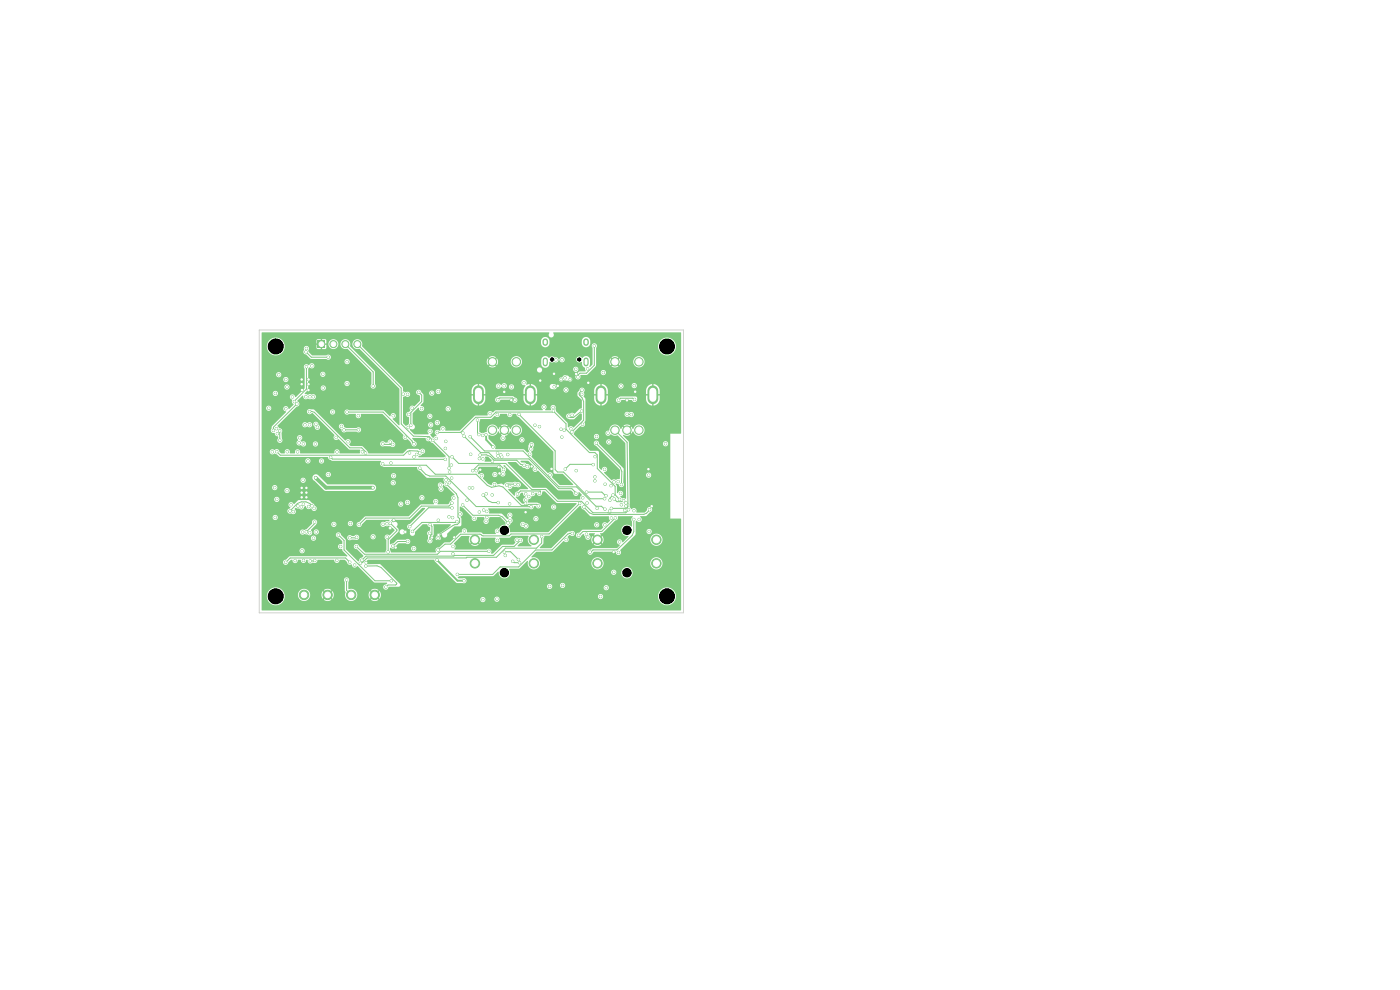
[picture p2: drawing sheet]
<svg xmlns="http://www.w3.org/2000/svg" width="297mm" height="210mm" viewBox="0 0 297 210" stroke-linecap="round" stroke-linejoin="round" font-family="sans-serif">
<g fill="#7fc87f" stroke="#7fc87f" stroke-width=".21">
<circle cx="64.5" cy="126.2" r="1"/>
<circle cx="69.5" cy="126.2" r="1"/>
<circle cx="74.5" cy="126.2" r="1"/>
<circle cx="79.5" cy="126.2" r="1"/>
</g>
<path d="M67.4 72.3h1.5v1.5h-1.5z" fill="#7fc87f"/>
<g fill="#7fc87f" stroke="#7fc87f" stroke-width=".21">
<circle cx="70.7" cy="73" r=".75"/>
<circle cx="73.3" cy="73" r=".75"/>
<circle cx="75.8" cy="73" r=".75"/>
<circle cx="130.5" cy="91.2" r=".9"/>
<circle cx="133" cy="91.2" r=".9"/>
<circle cx="135.5" cy="91.2" r=".9"/>
<circle cx="130.5" cy="76.7" r=".9"/>
<circle cx="135.5" cy="76.7" r=".9"/>
<circle cx="139.2" cy="119.5" r="1"/>
<circle cx="126.7" cy="119.5" r="1"/>
<circle cx="139.2" cy="114.5" r="1"/>
<circle cx="126.7" cy="114.5" r="1"/>
<circle cx="104.5" cy="91.2" r=".9"/>
<circle cx="107" cy="91.2" r=".9"/>
<circle cx="109.5" cy="91.2" r=".9"/>
<circle cx="104.5" cy="76.7" r=".9"/>
<circle cx="109.5" cy="76.7" r=".9"/>
<circle cx="113.2" cy="119.5" r="1"/>
<circle cx="100.8" cy="119.5" r="1"/>
<circle cx="113.2" cy="114.5" r="1"/>
<circle cx="100.8" cy="114.5" r="1"/>
<circle cx="91.2" cy="88.3" r=".25"/>
<circle cx="105.5" cy="112.7" r=".25"/>
<circle cx="128" cy="79" r=".25"/>
<circle cx="108.1" cy="103.2" r=".25"/>
<circle cx="91.3" cy="91.5" r=".25"/>
<circle cx="64.3" cy="101.9" r=".25"/>
<circle cx="126.6" cy="111.3" r=".25"/>
<circle cx="119.9" cy="80.1" r=".25"/>
<circle cx="62.2" cy="108.5" r=".25"/>
<circle cx="65" cy="73.9" r=".25"/>
<circle cx="110.2" cy="119.4" r=".25"/>
<circle cx="123.6" cy="105.6" r=".25"/>
<circle cx="65" cy="77.8" r=".25"/>
<circle cx="108.2" cy="109.3" r=".25"/>
<circle cx="91.2" cy="111.3" r=".25"/>
<circle cx="96" cy="109.8" r=".25"/>
<circle cx="62.5" cy="85.2" r=".25"/>
<circle cx="108.1" cy="106.9" r=".25"/>
<circle cx="89.4" cy="86.7" r=".25"/>
<circle cx="109.7" cy="114.6" r=".25"/>
<circle cx="108.8" cy="119.1" r=".25"/>
<circle cx="105.5" cy="114.6" r=".25"/>
<circle cx="93" cy="110.4" r=".25"/>
<circle cx="124.4" cy="113.3" r=".25"/>
<circle cx="107" cy="81.8" r=".25"/>
<circle cx="91.2" cy="114.7" r=".25"/>
<circle cx="103.2" cy="104.7" r=".25"/>
<circle cx="129.4" cy="106.1" r=".25"/>
<circle cx="130.1" cy="105" r=".25"/>
<circle cx="57" cy="86.6" r=".25"/>
<circle cx="73.6" cy="87.4" r=".25"/>
<circle cx="60.6" cy="86.7" r=".25"/>
<circle cx="66.5" cy="84.2" r=".25"/>
<circle cx="98.2" cy="91.9" r=".25"/>
<circle cx="62" cy="84.2" r=".25"/>
<circle cx="87.9" cy="94.2" r=".25"/>
<circle cx="109.2" cy="102.7" r=".25"/>
<circle cx="107.5" cy="102.9" r=".25"/>
<circle cx="87.4" cy="86.6" r=".25"/>
<circle cx="95.1" cy="86.7" r=".25"/>
<circle cx="65.7" cy="87.3" r=".25"/>
<circle cx="82.9" cy="98.2" r=".25"/>
<circle cx="93" cy="83" r=".25"/>
<circle cx="86.6" cy="90.7" r=".25"/>
<circle cx="77.5" cy="96.1" r=".25"/>
<circle cx="82.8" cy="93.8" r=".25"/>
<circle cx="91.6" cy="83.4" r=".25"/>
<circle cx="105.8" cy="99.1" r=".25"/>
<circle cx="133" cy="84.9" r=".25"/>
<circle cx="83.9" cy="116.2" r=".25"/>
<circle cx="108.5" cy="84.9" r=".25"/>
<circle cx="117" cy="99.5" r=".25"/>
<circle cx="137.6" cy="99.5" r=".25"/>
<circle cx="106.2" cy="96.5" r=".25"/>
<circle cx="117.5" cy="79.3" r=".25"/>
<circle cx="106.4" cy="96.9" r=".25"/>
<circle cx="101.9" cy="99.6" r=".25"/>
<circle cx="111.5" cy="108.7" r=".25"/>
<circle cx="65.4" cy="81.5" r=".25"/>
<circle cx="107" cy="83.1" r=".25"/>
<circle cx="122.2" cy="79.3" r=".25"/>
<circle cx="83.5" cy="110.3" r=".25"/>
<circle cx="114.6" cy="80.7" r=".25"/>
<circle cx="91.7" cy="114" r=".25"/>
<circle cx="64" cy="104.5" r=".25"/>
<circle cx="118.3" cy="81.9" r=".25"/>
<circle cx="138.3" cy="107.4" r=".25"/>
<circle cx="65" cy="105.5" r=".25"/>
<circle cx="64.1" cy="82.7" r=".25"/>
<circle cx="77.7" cy="119.4" r=".25"/>
<circle cx="106" cy="100.4" r=".25"/>
<circle cx="96.4" cy="114" r=".25"/>
<circle cx="112.8" cy="98.9" r=".25"/>
<circle cx="130.2" cy="117.1" r=".25"/>
<circle cx="64" cy="103.5" r=".25"/>
<circle cx="134.7" cy="83.1" r=".25"/>
<circle cx="65" cy="104.5" r=".25"/>
<circle cx="111.5" cy="106.8" r=".25"/>
<circle cx="64" cy="81.5" r=".25"/>
<circle cx="124.8" cy="81.2" r=".25"/>
<circle cx="105.7" cy="96.7" r=".25"/>
<circle cx="65.4" cy="80.5" r=".25"/>
<circle cx="105.6" cy="96.1" r=".25"/>
<circle cx="64" cy="80.5" r=".25"/>
<circle cx="65" cy="103.5" r=".25"/>
<circle cx="104.5" cy="97.9" r=".25"/>
<circle cx="64" cy="105.5" r=".25"/>
<circle cx="65.4" cy="82.7" r=".25"/>
<circle cx="96.1" cy="115.9" r=".25"/>
<circle cx="96.3" cy="105.6" r=".25"/>
<circle cx="73.5" cy="123" r=".25"/>
<circle cx="65.7" cy="113" r=".25"/>
<circle cx="82.3" cy="117.1" r=".25"/>
<circle cx="95.2" cy="109.6" r=".25"/>
<circle cx="95.8" cy="101.4" r=".25"/>
<circle cx="82.8" cy="111" r=".25"/>
<circle cx="103.3" cy="108.5" r=".25"/>
<circle cx="104.4" cy="105" r=".25"/>
<circle cx="119.2" cy="76.3" r=".25"/>
<circle cx="114.4" cy="90.5" r=".25"/>
<circle cx="117.9" cy="76.3" r=".25"/>
<circle cx="102.4" cy="127.2" r=".25"/>
<circle cx="117.6" cy="82" r=".25"/>
<circle cx="115.4" cy="86.3" r=".25"/>
<circle cx="129.7" cy="109.9" r=".25"/>
<circle cx="92.5" cy="93" r=".25"/>
<circle cx="92.8" cy="91.7" r=".25"/>
<circle cx="93.4" cy="102.9" r=".25"/>
<circle cx="79.2" cy="81.9" r=".25"/>
<circle cx="90.9" cy="93.1" r=".25"/>
<circle cx="117.4" cy="87.1" r=".25"/>
<circle cx="131.4" cy="105.9" r=".25"/>
<circle cx="93.6" cy="103.8" r=".25"/>
<circle cx="93" cy="114.2" r=".25"/>
<circle cx="124.7" cy="114" r=".25"/>
<circle cx="95.3" cy="99.3" r=".25"/>
<circle cx="132.8" cy="106.7" r=".25"/>
<circle cx="117.3" cy="86.4" r=".25"/>
<circle cx="93" cy="113.5" r=".25"/>
<circle cx="91.8" cy="93.4" r=".25"/>
<circle cx="94.7" cy="102.7" r=".25"/>
<circle cx="130.6" cy="109.8" r=".25"/>
<circle cx="122.7" cy="113.5" r=".25"/>
<circle cx="93.9" cy="91" r=".25"/>
<circle cx="111.5" cy="104.7" r=".25"/>
<circle cx="111.5" cy="106.1" r=".25"/>
<circle cx="126.1" cy="73.4" r=".25"/>
<circle cx="121.4" cy="88.1" r=".25"/>
<circle cx="122.6" cy="79.9" r=".25"/>
<circle cx="123.4" cy="87.2" r=".25"/>
<circle cx="122.1" cy="78.3" r=".25"/>
<circle cx="120.6" cy="88.3" r=".25"/>
<circle cx="92.9" cy="116.7" r=".25"/>
<circle cx="87.8" cy="116.4" r=".25"/>
<circle cx="61.5" cy="108.4" r=".25"/>
<circle cx="74.3" cy="111.1" r=".25"/>
<circle cx="123" cy="106.8" r=".25"/>
<circle cx="66.2" cy="107.3" r=".25"/>
<circle cx="131.1" cy="102.1" r=".25"/>
<circle cx="137.6" cy="100.8" r=".25"/>
<circle cx="131.7" cy="104.7" r=".25"/>
<circle cx="130.3" cy="102.2" r=".25"/>
<circle cx="129.7" cy="107.8" r=".25"/>
<circle cx="133.9" cy="87.9" r=".25"/>
<circle cx="133" cy="87.9" r=".25"/>
<circle cx="130.3" cy="105.8" r=".25"/>
<circle cx="134.6" cy="84.7" r=".25"/>
<circle cx="131.2" cy="84.9" r=".25"/>
<circle cx="132.3" cy="106.2" r=".25"/>
<circle cx="129" cy="91.9" r=".25"/>
<circle cx="134.6" cy="81.8" r=".25"/>
<circle cx="129.6" cy="103" r=".25"/>
<circle cx="131.7" cy="81.9" r=".25"/>
<circle cx="126.5" cy="94" r=".25"/>
<circle cx="126.2" cy="96.9" r=".25"/>
<circle cx="131.8" cy="102.8" r=".25"/>
<circle cx="131.8" cy="107.1" r=".25"/>
<circle cx="131.4" cy="115" r=".25"/>
<circle cx="104" cy="87.7" r=".25"/>
<circle cx="128.3" cy="105.8" r=".25"/>
<circle cx="110.1" cy="87.9" r=".25"/>
<circle cx="105.5" cy="87.9" r=".25"/>
<circle cx="108.1" cy="87.9" r=".25"/>
<circle cx="105.6" cy="84.8" r=".25"/>
<circle cx="109.2" cy="84.9" r=".25"/>
<circle cx="128.6" cy="105.2" r=".25"/>
<circle cx="124.4" cy="104.4" r=".25"/>
<circle cx="108.5" cy="82.1" r=".25"/>
<circle cx="105.7" cy="81.9" r=".25"/>
<circle cx="122.2" cy="99.8" r=".25"/>
<circle cx="111.2" cy="81.2" r=".25"/>
<circle cx="112.8" cy="94.3" r=".25"/>
<circle cx="104.9" cy="102.8" r=".25"/>
<circle cx="98.4" cy="123.2" r=".25"/>
<circle cx="105.7" cy="106.6" r=".25"/>
<circle cx="92.7" cy="118.8" r=".25"/>
<circle cx="99.6" cy="103.5" r=".25"/>
<circle cx="105" cy="100.7" r=".25"/>
<circle cx="96.1" cy="117.5" r=".25"/>
<circle cx="116.7" cy="100.7" r=".25"/>
<circle cx="113.5" cy="99.6" r=".25"/>
<circle cx="102.5" cy="105" r=".25"/>
<circle cx="100.3" cy="103.5" r=".25"/>
<circle cx="95.8" cy="98.7" r=".25"/>
<circle cx="99.1" cy="106.1" r=".25"/>
<circle cx="112.6" cy="95.2" r=".25"/>
<circle cx="112.2" cy="105.3" r=".25"/>
<circle cx="111.9" cy="99" r=".25"/>
<circle cx="125.8" cy="98.6" r=".25"/>
<circle cx="109.8" cy="104.8" r=".25"/>
<circle cx="114.4" cy="104.6" r=".25"/>
<circle cx="119.9" cy="99.5" r=".25"/>
<circle cx="107" cy="117.1" r=".25"/>
<circle cx="129.1" cy="93.7" r=".25"/>
<circle cx="110" cy="118.7" r=".25"/>
<circle cx="120.1" cy="114.5" r=".25"/>
<circle cx="128.4" cy="102.7" r=".25"/>
<circle cx="89.5" cy="105.6" r=".25"/>
<circle cx="83.5" cy="100.9" r=".25"/>
<circle cx="96.9" cy="110.6" r=".25"/>
<circle cx="85" cy="106.9" r=".25"/>
<circle cx="83.4" cy="102.4" r=".25"/>
<circle cx="86.5" cy="106.6" r=".25"/>
<circle cx="87.5" cy="112.7" r=".25"/>
<circle cx="65" cy="112.8" r=".25"/>
<circle cx="66.5" cy="114.2" r=".25"/>
<circle cx="63.2" cy="107.3" r=".25"/>
<circle cx="61.7" cy="107.1" r=".25"/>
<circle cx="66.7" cy="110.7" r=".25"/>
<circle cx="89.1" cy="99.3" r=".25"/>
<circle cx="76.9" cy="95.8" r=".25"/>
<circle cx="112.7" cy="107.5" r=".25"/>
<circle cx="106.7" cy="100.5" r=".25"/>
<circle cx="101.7" cy="97.3" r=".25"/>
<circle cx="102.2" cy="100.9" r=".25"/>
<circle cx="64.2" cy="112.9" r=".25"/>
<circle cx="83" cy="123.2" r=".25"/>
<circle cx="67.1" cy="112.8" r=".25"/>
<circle cx="71.8" cy="113.5" r=".25"/>
<circle cx="71.5" cy="118.9" r=".25"/>
<circle cx="64.1" cy="116.8" r=".25"/>
<circle cx="75.2" cy="119.9" r=".25"/>
<circle cx="108.2" cy="110.4" r=".25"/>
<circle cx="94.6" cy="93.6" r=".25"/>
<circle cx="128.3" cy="108" r=".25"/>
<circle cx="58.7" cy="95.8" r=".25"/>
<circle cx="89" cy="96.1" r=".25"/>
<circle cx="99.7" cy="92.6" r=".25"/>
<circle cx="57.8" cy="95.8" r=".25"/>
<circle cx="60.9" cy="95.8" r=".25"/>
<circle cx="64.4" cy="94.2" r=".25"/>
<circle cx="137.7" cy="112.7" r=".25"/>
<circle cx="127.4" cy="126.5" r=".25"/>
<circle cx="128.6" cy="124.7" r=".25"/>
<circle cx="130.2" cy="121.4" r=".25"/>
<circle cx="73.6" cy="81.4" r=".25"/>
<circle cx="123.8" cy="107.5" r=".25"/>
<circle cx="113" cy="104.7" r=".25"/>
<circle cx="64.9" cy="74.6" r=".25"/>
<circle cx="69.6" cy="75.8" r=".25"/>
<circle cx="137.8" cy="108.1" r=".25"/>
<circle cx="133.3" cy="108.1" r=".25"/>
<circle cx="94.5" cy="97.4" r=".25"/>
<circle cx="70.1" cy="97" r=".25"/>
<circle cx="68.2" cy="97.8" r=".25"/>
<circle cx="65.3" cy="97.8" r=".25"/>
<circle cx="95.9" cy="96.9" r=".25"/>
<circle cx="134.5" cy="108.3" r=".25"/>
<circle cx="103.1" cy="110.6" r=".25"/>
<circle cx="111.6" cy="111.6" r=".25"/>
<circle cx="135.6" cy="110.2" r=".25"/>
<circle cx="73.8" cy="93.7" r=".25"/>
<circle cx="107.2" cy="117.8" r=".25"/>
<circle cx="134.5" cy="110.2" r=".25"/>
<circle cx="103.7" cy="117" r=".25"/>
<circle cx="75.6" cy="115.9" r=".25"/>
<circle cx="125.2" cy="117.1" r=".25"/>
<circle cx="98.4" cy="92.5" r=".25"/>
<circle cx="132.5" cy="108.3" r=".25"/>
<circle cx="122.2" cy="104.7" r=".25"/>
<circle cx="58.6" cy="90.9" r=".25"/>
<circle cx="124.5" cy="106.7" r=".25"/>
<circle cx="121.4" cy="113.2" r=".25"/>
<circle cx="58.4" cy="109.8" r=".25"/>
<circle cx="97" cy="121.8" r=".25"/>
<circle cx="132.8" cy="107.4" r=".25"/>
<circle cx="128.3" cy="99.6" r=".25"/>
<circle cx="128.3" cy="111.3" r=".25"/>
<circle cx="126.5" cy="92.6" r=".25"/>
<circle cx="129.3" cy="108.4" r=".25"/>
<circle cx="123.4" cy="83.7" r=".25"/>
<circle cx="76.4" cy="119.5" r=".25"/>
<circle cx="60.6" cy="119.3" r=".25"/>
<circle cx="126.7" cy="107.8" r=".25"/>
<circle cx="74.2" cy="119.3" r=".25"/>
<circle cx="114.9" cy="113.8" r=".25"/>
<circle cx="119.1" cy="80.5" r=".25"/>
<circle cx="126.2" cy="102" r=".25"/>
<circle cx="120.9" cy="80.5" r=".25"/>
<circle cx="126.2" cy="101.1" r=".25"/>
<circle cx="116.6" cy="124.4" r=".25"/>
<circle cx="131.2" cy="117.2" r=".25"/>
<circle cx="141.2" cy="94.1" r=".25"/>
<circle cx="119.4" cy="124.2" r=".25"/>
<circle cx="86" cy="92.8" r=".25"/>
<circle cx="95.4" cy="102.4" r=".25"/>
<circle cx="103.3" cy="109.8" r=".25"/>
<circle cx="95.4" cy="100.1" r=".25"/>
<circle cx="62.6" cy="118.9" r=".25"/>
<circle cx="64.4" cy="118.9" r=".25"/>
<circle cx="121.3" cy="91.6" r=".25"/>
<circle cx="119" cy="91.1" r=".25"/>
<circle cx="123.5" cy="82.8" r=".25"/>
<circle cx="66.9" cy="94.2" r=".25"/>
<circle cx="63.1" cy="95.9" r=".25"/>
<circle cx="67.3" cy="90.6" r=".25"/>
<circle cx="72.4" cy="90.4" r=".25"/>
<circle cx="87.8" cy="96.9" r=".25"/>
<circle cx="64.7" cy="90.1" r=".25"/>
<circle cx="113.5" cy="90.2" r=".25"/>
<circle cx="119.2" cy="92.7" r=".25"/>
<circle cx="65.8" cy="84.1" r=".25"/>
<circle cx="99.8" cy="96.4" r=".25"/>
<circle cx="58.4" cy="83.5" r=".25"/>
<circle cx="64.9" cy="84.1" r=".25"/>
<circle cx="117.4" cy="107.6" r=".25"/>
<circle cx="59.1" cy="79.5" r=".25"/>
<circle cx="58.7" cy="105.9" r=".25"/>
<circle cx="63.9" cy="107.5" r=".25"/>
<circle cx="59.4" cy="93.4" r=".25"/>
<circle cx="101" cy="99.8" r=".25"/>
<circle cx="102.4" cy="92.4" r=".25"/>
<circle cx="107.7" cy="96.4" r=".25"/>
<circle cx="58.3" cy="103.4" r=".25"/>
<circle cx="65.5" cy="107.5" r=".25"/>
<circle cx="59.3" cy="91.4" r=".25"/>
<circle cx="105.4" cy="127.1" r=".25"/>
<circle cx="77.6" cy="120.1" r=".25"/>
<circle cx="81.8" cy="124.5" r=".25"/>
<circle cx="65.8" cy="119" r=".25"/>
<circle cx="66.8" cy="118.9" r=".25"/>
<circle cx="85.6" cy="83.6" r=".25"/>
<circle cx="88.8" cy="83.2" r=".25"/>
<circle cx="92.8" cy="89.7" r=".25"/>
<circle cx="86.5" cy="83.6" r=".25"/>
<circle cx="87.1" cy="90.2" r=".25"/>
<circle cx="81.3" cy="111.2" r=".25"/>
<circle cx="98.1" cy="107.1" r=".25"/>
<circle cx="86.9" cy="111.7" r=".25"/>
<circle cx="107.8" cy="110.9" r=".25"/>
<circle cx="86" cy="112.8" r=".25"/>
<circle cx="95.9" cy="107.7" r=".25"/>
<circle cx="63.5" cy="94" r=".25"/>
<circle cx="81.2" cy="98.4" r=".25"/>
<circle cx="71.5" cy="95.9" r=".25"/>
<circle cx="114.2" cy="107.3" r=".25"/>
<circle cx="101.3" cy="89.1" r=".25"/>
<circle cx="113.7" cy="110" r=".25"/>
<circle cx="101.6" cy="92.2" r=".25"/>
<circle cx="86.7" cy="87.9" r=".25"/>
<circle cx="76.8" cy="118.8" r=".25"/>
<circle cx="110.4" cy="114.6" r=".25"/>
<circle cx="110.9" cy="111.2" r=".25"/>
<circle cx="100.6" cy="110" r=".25"/>
<circle cx="70.8" cy="111.2" r=".25"/>
<circle cx="95.9" cy="106.7" r=".25"/>
<circle cx="76.2" cy="111.3" r=".25"/>
<circle cx="65.7" cy="90.1" r=".25"/>
<circle cx="67" cy="90" r=".25"/>
<circle cx="63" cy="85.7" r=".25"/>
<circle cx="58" cy="91.3" r=".25"/>
<circle cx="74.2" cy="114.1" r=".25"/>
<circle cx="75.6" cy="114" r=".25"/>
<circle cx="83.3" cy="115.8" r=".25"/>
<circle cx="86.5" cy="114.9" r=".25"/>
<circle cx="98.5" cy="112.6" r=".25"/>
<circle cx="79.2" cy="113.9" r=".25"/>
<circle cx="82.2" cy="113.9" r=".25"/>
<circle cx="76.1" cy="91.2" r=".25"/>
<circle cx="73" cy="91.2" r=".25"/>
<circle cx="60.9" cy="104.1" r=".25"/>
<circle cx="69.6" cy="100.7" r=".25"/>
<circle cx="79.1" cy="103.5" r=".25"/>
<circle cx="67" cy="101.3" r=".25"/>
<circle cx="101.7" cy="108.6" r=".25"/>
<circle cx="76" cy="88.2" r=".25"/>
<circle cx="70.5" cy="87.4" r=".25"/>
<circle cx="97.6" cy="109" r=".25"/>
<circle cx="92.4" cy="106.4" r=".25"/>
<circle cx="82.1" cy="111.1" r=".25"/>
<circle cx="72.3" cy="115.9" r=".25"/>
<circle cx="60.6" cy="80.5" r=".25"/>
<circle cx="68.5" cy="79.4" r=".25"/>
<circle cx="66.1" cy="77.6" r=".25"/>
<circle cx="73.6" cy="76.7" r=".25"/>
<circle cx="94.5" cy="95.1" r=".25"/>
<circle cx="88.4" cy="96.4" r=".25"/>
<circle cx="83.3" cy="94.3" r=".25"/>
<circle cx="81.2" cy="94.2" r=".25"/>
<circle cx="124.7" cy="78.2" r=".25"/>
<circle cx="106.8" cy="99.6" r=".25"/>
<circle cx="100.3" cy="99.8" r=".25"/>
<circle cx="102.4" cy="97.3" r=".25"/>
<circle cx="109.9" cy="102.8" r=".25"/>
<circle cx="101.9" cy="96.5" r=".25"/>
<circle cx="111.2" cy="98.7" r=".25"/>
<circle cx="110.7" cy="93.3" r=".25"/>
<circle cx="112.4" cy="96.4" r=".25"/>
<circle cx="104.6" cy="94.8" r=".25"/>
<circle cx="106.7" cy="93" r=".25"/>
<circle cx="103.1" cy="92.2" r=".25"/>
<circle cx="119.7" cy="91.3" r=".25"/>
<circle cx="123.6" cy="90" r=".25"/>
<circle cx="121.1" cy="90.9" r=".25"/>
<circle cx="120.1" cy="82.7" r=".25"/>
<circle cx="60.9" cy="82.1" r=".25"/>
<circle cx="68.6" cy="82.3" r=".25"/>
<circle cx="91.2" cy="113.1" r=".25"/>
<circle cx="82.8" cy="112" r=".25"/>
<circle cx="83.4" cy="88.2" r=".25"/>
<circle cx="91.4" cy="90.1" r=".25"/>
<circle cx="102.6" cy="108.2" r=".25"/>
<circle cx="71.3" cy="92.8" r=".25"/>
<circle cx="94.6" cy="101.8" r=".25"/>
<circle cx="64.4" cy="107" r=".25"/>
<circle cx="66.6" cy="107.9" r=".25"/>
<circle cx="63.6" cy="92.9" r=".25"/>
<circle cx="58.9" cy="92" r=".25"/>
<circle cx="86.9" cy="96.1" r=".25"/>
<circle cx="89.6" cy="95.7" r=".25"/>
</g>
<path d="M101.5 82.9v1.7M112.5 82.9v1.7M127.5 82.9v1.7M138.5 82.9v1.7" fill="none" stroke="#7fc87f" stroke-width="2.3"/>
<path d="M115.7 76.4v.8M124.3 76.4v.8" fill="none" stroke="#7fc87f" stroke-width="1.1"/>
<path d="M115.7 72.4v.4M124.3 72.4v.4" fill="none" stroke="#7fc87f" stroke-width="1.2"/>
<g fill="none" stroke="#7fc87f" stroke-width=".21">
<path d="M64.9 74.6l1.2 1.2h3.5M65 77.8v4.7l-2.5 2.5M73.3 73l5.9 5.9v2.9M75.8 73l9.3 9.3v7.6l2.6 2.6 3.3 .1 4.3 4.3v2.3M126.1 73.4v4.1l-1.7 1.7h-1.4l-.4 .5v.2M58.7 95.8l.8 .8h26.1l.8-.8 .5-.2 1.7 .1 .4 .4M59.3 91.4l.1 2M63 85.7l-5 4.9v.7M65.7 87.3h.4l.6 .2 7.5 7.5h2.5l.8 .8v.3M70.1 97l.4 .4h24M73.6 87.4h7.7l6.1 6.2 .5 .6M76.1 91.2h-3.1"/>
<path d="M81.2 98.4l.3 .3h8.9l1.9 1.9h8.7l2.4 2.4 .9 .4 1.6-.3 .8 .2 3.9 3.9h1.2l.4-.2h1.7l.3 .3M81.3 94.3h2M88.9 83.3l.6 .5v1.4l-2.3 2.3-.1 2.7M89.1 99.3l1.2 1.3 .9 .4h3.4l6.4 6.5h11.7M95.9 96.9l1.4 1.4h10l5.5 5.6h2.9l2.5 2.4h5.2l2.4 2.5h7l.5-.6M98.4 92.5l3.6 3.5h1.7l1.3 1.4h7.2l6.3 6.3h2.8l.9 1M99.7 92.6l3.1 3.1h8.2l7.6 7.6h3.7l4.1 4.1h1.2l.5 .5M101.3 89.1v2.7l.3 .4M101.9 96.5h1.3l.8 .3 .8 .8h4.8l.9 .9 .7 .2M105.6 84.8l.5-.4h2.6l.5 .5M106.8 99.4l-.8-.8h-4.5l-1.2 1.2M110.1 87.9l7.7 7.8v3.9l.5 .5h1.2l5.7 5.7h3.1"/>
<path d="M117.3 87.3l-.1 .1h-12l-1.1 1.1h-3.2l-3.2 3.2h-4.9M117.5 87.3l2.6 2.6v1.1l4.9 5h1.2l.5 .5v2.9l3.8 3.8v1.8l.9 .9M123.4 87.2l-1.8 1.4h-.6l-.4-.3M123.5 82.8l-.6 .6v.3l.5 .6 .4 .9v3.9l-2.5 2.5M125.8 98.6l-4.9-.1-1 1M126.4 94l5.2 5.2 .3 .8-.1 2.8M130.5 91.3l2.5 2.5 .2 13.6-.1 .3-.3 .1h-3.1M133 87.9h.8M134.6 84.7l-.3-.2h-2.6l-.5 .4M60.7 119.2l.9-.8h11.7l.9 .9M66.2 107.3a2.22 2.22 0 0 0-3.1-.5l-1.6 1.6M66.7 110.8v.3l-1.7 1.7"/>
<path d="M66.8 118.9l-1 .1M71.8 113.5l1.2 1.2v2l6.5 6.5h3.5M74.2 114.1h1.3M75.6 115.9l1.7 1.7h15.5l.6-.6h10.3M82.8 111l1.4 1.4v.2l-1.9 1.8v2.7M86.5 114.9h-2.1l-1.1 .9M91.2 111.3l.4 .4v1.6l-.4 .7v.7M94.7 102.7l2.1 2 .4 .9v4.1l.3 .3v.8l-.5 .5-.9 .2-3.1 2M95.9 106.7l-.7 .7h-5.8l-2.5 2.5h-9.3l-1.4 1.4M95.9 107.7h-5l-4 4M96.4 114l-.8 .6h-3.4l-.6-.6M96.9 110.6l-.2 .2h-7.2l-2 1.9"/>
<path d="M98.1 107.1l2.2 2.2h5.5l.8 .4 1.2 1.2M102.5 105l1.1 1.2 .8 .4h1.3M107 117h1.3l1.7 1.7M108.8 119.1l.3 .3h1.1M109.2 102.7h-1.4l-.3 .2M110.4 114.6l-1.3 1.3h-2.5l-1.9 1.9-27.1 .2-.8 .8M114.4 104.6l.3-.2-.1-.3h-4.2l-.6 .7M114.9 113.8v1.4l-1.1 1.1h-6.6l-1.9 1.9h-6.3l-.1 .2h-21l-1 .9-.5 .2M121.4 113.2l-.9 .1-3.4 3.4h-3.5l-3.6 3.6h-3.9l-1.6 1.6h-7.5M123 106.8l-6.5 6.5h-8.1l-.4 .4h-5.5l-.7-.4h-4.1l-2.1 2.1h-1.2l-1.5 1.3M123.8 107.5l1.2 1.3 .9 .3h10.7l.6-.2 .6-.8M124.4 104.4h3.3l.7 .7"/>
<path d="M130.1 105l-.7 .6v.5M130.3 105.8l.6 .6h.9l.5-.2M130.6 109.8l-2.9 2.9h-4l-.9 .9M134.5 110.2v2.6l-.4 .8-3.2 3.1h-5.1l-.5 .5M73.5 123v2.2l1 1M77.6 120.1l2.4-.1 .8 .4 3.3 3.3v.3l-.2 .1h-1.6l-.5 .4"/>
</g>
<path d="M103.1 92.2l.1 1.1 1.4 1.5M112.8 94.3l-.2 .9M92.7 118.8l4.4 4.4h1.3" fill="none" stroke="#7fc87f" stroke-width=".4"/>
<path d="M67 101.3l2.2 2.2h9.9" fill="none" stroke="#7fc87f" stroke-width=".8"/>
<g fill="#7fc87f">
<path d="M83 110.3l4-.1 2.5-2.4h.6l.1 .1-3.2 3.2a.57 .57 0 0 0-.6 .6 .57 .57 0 0 0 .5 .6l.1 .2a.77 .77 0 0 0 .6 1.2 .72 .72 0 0 0 .5-.9l1.6-1.6h.9l.2 .5 .4 .2v.6a.7 .7 0 0 0-.6 .5 .7 .7 0 0 0 .2 .7v.6a.56 .56 0 0 0 0 .8 .56 .56 0 0 0 .8 0 .56 .56 0 0 0 0-.8v-.4l.4-.5-.1-2.2 3.7 .1-.5 .7-1.9 1.2h-.4l-.1 .4a.58 .58 0 0 0-.3 .7 .58 .58 0 0 0 .7 .4 .58 .58 0 0 0 .4-.7l-.2-.3 .1-.2 .4-.1a.59 .59 0 0 0 .6 .6 .59 .59 0 0 0 .5-.8l1.5-1.5h1.2l.2-.2 .1-1.5-.2-.3a.69 .69 0 0 0 .4-.8 .69 .69 0 0 0-.6-.6v-.7l.2-.1 .5 .2 1.9 1.9a.65 .65 0 0 0 .1 .7 .65 .65 0 0 0 .7 .1l.3-.7h1.4l.2 .3a.61 .61 0 0 0-.2 .9 .61 .61 0 0 0 .9 .1 .61 .61 0 0 0 .1-.8l.3-.5h2.2l1.1 1.1 .1 .4-.2 .1a1.59 1.59 0 0 0-1.4 .9 .59 .59 0 0 0-.7 .3 .59 .59 0 0 0 .2 .7l-2.7 .1-.5-.4h-2.9a.59 .59 0 0 0-.6-.8 .59 .59 0 0 0-.5 .8l-.6 .2-1.9 1.9-1.2 .1-1.2 1.1a.61 .61 0 0 0-.6 .2 .61 .61 0 0 0 0 .7l-9.5 .1-.3-.9 .2-.1 .4 .2h3.9v.1a.55 .55 0 0 0 .9 .3 .55 .55 0 0 0-.1-.9 .55 .55 0 0 0-.8 .5h-3.7l1.1-1.2 1.5 .1a.56 .56 0 0 0 .8-.1 .56 .56 0 0 0-.1-.8 .56 .56 0 0 0-.8 .1h-1.7l-.8 .8-.8 .1v-.8l1.8-1.8h.3a.69 .69 0 0 0 1.1 .4 .39 .39 0 0 0 .4-.5 .39 .39 0 0 0-.6-.3l-.3-.1a.55 .55 0 0 0-.6 .5h-.3l.1-.5-.5-.6a.59 .59 0 0 0 .1-.9 .59 .59 0 0 0-.9 0z"/>
<path d="M102.9 96.9h.6l.9 1h-1.6z"/>
<path d="M55.5 70.6l60.9-.1 .1 .1a.58 .58 0 0 0 .1 .9 .58 .58 0 0 0 .8-.1 .58 .58 0 0 0 0-.8h27.1v21.3l-.1 .1h-2.2v18h2.2l.1 .1v19.3l-88.9 .1-.1-3h1.1a1.9 1.9 0 0 0 2 1.9 1.9 1.9 0 0 0 1.8-2.2h2.8v.3a1.3 1.3 0 0 0 1.5 1 1.3 1.3 0 0 0 1.1-1.4h2.4l.3 .9 .5-.5 .2 .2-.5 .5 .1 .1a1.3 1.3 0 0 0 1.5-.1l-.5-.5 .2-.2 .5 .5 .1-.1a1.29 1.29 0 0 0-.1-1.5l-.5 .5-.2-.2 .5-.5-.1-.1a1.3 1.3 0 0 0-1.5 .1l.5 .5-.2 .2-.5-.5-.3 .7h-2.4a1.3 1.3 0 0 0-1.4-1.2 1.3 1.3 0 0 0-1.2 1.3l-2.8-.1a1.9 1.9 0 0 0-2.1-1.5 1.9 1.9 0 0 0-1.7 1.9h-1.1v-3.5h17.5l.1 .5v1.7l.2 .4a1.31 1.31 0 0 0 .9 1.9 1.31 1.31 0 0 0 1.6-1.4h2.4l.3 .9 .5-.5 .2 .2-.5 .5 .1 .1a1.3 1.3 0 0 0 1.5-.1h21.6a.55 .55 0 0 0 .6 .5 .55 .55 0 0 0 .5-.6h1.9v.1a.55 .55 0 0 0 .8 .3 .55 .55 0 0 0 0-.9 .55 .55 0 0 0-.8 .5h-1.9a.55 .55 0 0 0-.6-.5 .55 .55 0 0 0-.5 .6h-21.6l-.5-.5 .2-.2 .5 .5 .3-.5h46a.55 .55 0 0 0 .6 .6 .55 .55 0 0 0 .5-.6h11.7v.4a1.9 1.9 0 0 0 3.1 1.1 1.9 1.9 0 0 0-.4-3.2 1.9 1.9 0 0 0-2.7 1.7l-11.7-.1a.55 .55 0 0 0-.6-.4 .55 .55 0 0 0-.5 .5h-46v-.6l-.3-.5-.5 .5-.2-.2 .5-.5-.1-.1a1.3 1.3 0 0 0-1.5 .1l.5 .5-.2 .2-.5-.5-.3 .7h-2.4a1.38 1.38 0 0 0-1.9-1.2v-1.5a.55 .55 0 0 0-.2-.9 .55 .55 0 0 0-.7 .5h-17.5v-6.2h8l.1 .1a.55 .55 0 0 0 .8 .4 .55 .55 0 0 0-.1-1 .55 .55 0 0 0-.8 .5h-8v-2.6h10.5v.1a.55 .55 0 0 0 .8 .3 .55 .55 0 0 0 0-.9 .55 .55 0 0 0-.8 .5h-10.5v-1.3h8.1v.1a.64 .64 0 0 0 1.1 .3l.4 .1a.64 .64 0 0 0 .7 .1 .64 .64 0 0 0 .4-.7l.4 .1a.55 .55 0 0 0 .8 .4 .55 .55 0 0 0-.1-1 .55 .55 0 0 0-.8 .5h-.3l-.3-.4 1.2-1.2h3.2a.55 .55 0 0 0 .6 .6 .55 .55 0 0 0 .4-.7h2.5v.1a.55 .55 0 0 0 .9 .3 .55 .55 0 0 0-.1-.9 .55 .55 0 0 0-.8 .5l-2.5-.1a.55 .55 0 0 0-.6-.3 .55 .55 0 0 0-.4 .5l-3.2-.1a.55 .55 0 0 0-.3-.9 .55 .55 0 0 0-.6 .8l-1.2 1.2-.4 .2a.67 .67 0 0 0-1 .5h-8.1v-3.1h2.3v.1a.55 .55 0 0 0 .9 .3 .55 .55 0 0 0-.1-.9 .55 .55 0 0 0-.8 .5h-2.3v-1.4h5.5v.1a.79 .79 0 0 0 .9 .4 .59 .59 0 0 0 .8-.1 .59 .59 0 0 0-.2-.9l.2-.2 .7 .1a.67 .67 0 0 0 .7 .3 .67 .67 0 0 0 .5-.6l.3-.1a.68 .68 0 0 0 .4 .6 .68 .68 0 0 0 .7-.2 .61 .61 0 0 0 .6 .6 .61 .61 0 0 0 .6-.5 .61 .61 0 0 0-.5-.7l-.1-.3h17.9v.2a.55 .55 0 0 0 .8 .3 .55 .55 0 0 0 .1-.8l.5 .1a.55 .55 0 0 0 .9 .3 .55 .55 0 0 0-.1-.9 .55 .55 0 0 0-.8 .5l-.9-.2a.55 .55 0 0 0-.5 .5h-17.9l-1.2-.8h-2l-1 .8a.62 .62 0 0 0-1-.2 .62 .62 0 0 0 .2 1l-.5 .3-.1 .4h-5.5v-2.5h2.7a.55 .55 0 0 0 .7 .6 .55 .55 0 0 0 .2-.9h29.9v.1a.55 .55 0 0 0 .8 .3 .55 .55 0 0 0-.1-.9 .55 .55 0 0 0-.7 .5h-29.9a.55 .55 0 0 0-.6-.2 .55 .55 0 0 0-.3 .5h-2.7v-1.8h4.8l.1 .1a.55 .55 0 0 0 .8 .3 .55 .55 0 0 0-.1-.9 .55 .55 0 0 0-.8 .5h-4.8v-.7h2.2v.1a.55 .55 0 0 0 .9 .4 .55 .55 0 0 0-.1-1 .55 .55 0 0 0-.8 .5h-2.2v-1.5h8.3v.1a.55 .55 0 0 0 .9 .3 .55 .55 0 0 0-.3-1h1.9l.2 .5 2.5 2.3 10.1 .1a.7 .7 0 0 0 .7-.7 .7 .7 0 0 0-.7-.7h-9.6l-.4-.4h13.8a.55 .55 0 0 0 .8 .5 .55 .55 0 0 0 .1-.9 .55 .55 0 0 0-.9 .3v.1h-13.8l-1.8-1.7h1.8a.55 .55 0 0 0 .4 .5 .55 .55 0 0 0 .6-.3h12.8l.1 .1a.55 .55 0 0 0 .8 .4 .55 .55 0 0 0-.1-1 .55 .55 0 0 0-.8 .5h-12.8a.55 .55 0 0 0-.3-.8 .55 .55 0 0 0-.7 .6h-1.8a.75 .75 0 0 0-1 .6h-1.9a.55 .55 0 0 0-.6 .6h-8.3v-4.1h9.3v.1a.55 .55 0 0 0 .6 .4 .55 .55 0 0 0 .5-.5h1.8v.1a.55 .55 0 0 0 .8 .3 .55 .55 0 0 0-.1-.9 .55 .55 0 0 0-.7 .5h-1.8a.55 .55 0 0 0-.6-.6 .55 .55 0 0 0-.5 .6h-9.3v-2h1.7v.2a.71 .71 0 0 0 1.1 .2l1.2 .7h10l.3 .6 .7 .3h10.3a.75 .75 0 0 0-.1 .9 .75 .75 0 0 0 .8 .4h6.9l.1 .1a.6 .6 0 0 0 .5 .7l1.5 1.4 3.5 .1 .2 .1-.1 .4a.41 .41 0 0 1 .2 .4 .41 .41 0 0 1-.4 .4 .59 .59 0 0 0-.9-.2 .59 .59 0 0 0 .1 1 .58 .58 0 0 0 .2 .7 .58 .58 0 0 0 .8-.2 .58 .58 0 0 0-.2-.8l.2-.3 .7 .4 1.6 1.6v.2a.63 .63 0 0 0-.6 .3 .63 .63 0 0 0 .1 .7l-.4 .2-.4 .7-2.3-.1a.57 .57 0 0 0 .2-.8 .57 .57 0 0 0-.8-.1 .57 .57 0 0 0-.1 .8l-.1 .2h-2.7l-2.6 2.5h-9.1l-1.4 1.2a.56 .56 0 0 0-.5 .6 .56 .56 0 0 0 .5 .5 .56 .56 0 0 0 .6-.6l1-.9h4.8l-.2 .3h-.4l-.3 .1a.58 .58 0 0 0-.9 .3 .58 .58 0 0 0 .6 .8l.3-.2h.5l.3-.1 .2 .1a.4 .4 0 0 0-.1 .7 .4 .4 0 0 0 .6-.3l.5 .5-1 1.1a.6 .6 0 0 0-1 0 .6 .6 0 0 0 .3 .9v2.1l-.3 .6h-4.1l-1.4-1.3a.56 .56 0 0 0-.7-.5 .56 .56 0 0 0-.4 .7 .56 .56 0 0 0 .7 .4l1.3 1.4-.3 .4-.4 .2-.4 .6-2.6-2.6v-1.9l-.5-.5h.8a.58 .58 0 0 0 .3 .5 .58 .58 0 0 0 .6-.1h1.3l.3-.3v-.3h2.4a.55 .55 0 0 0 .8 .5 .55 .55 0 0 0 .1-1 .55 .55 0 0 0-.9 .4v.1h-2.4a.61 .61 0 0 0-.5-.5 .61 .61 0 0 0-.6 .3h-.5a.55 .55 0 0 0-.6-.1 .55 .55 0 0 0-.3 .5h-.8l-.5-.6a.57 .57 0 0 0-.6-.6 .57 .57 0 0 0-.6 .6 .57 .57 0 0 0 .7 .6l.7 .7-.1 .6a.59 .59 0 0 0-.8 .6 .59 .59 0 0 0 .9 .5l.1 .4 1 1-.1 .1h-12l-.9 .7a.57 .57 0 0 0-.7 .5 .57 .57 0 0 0 .6 .6 .57 .57 0 0 0 .6-.5l.5-.6 .4 .1a.59 .59 0 0 0 .6 .7 .59 .59 0 0 0 .5-.7l.5-.1a.67 .67 0 0 0 1.1 .6l.2-.5h.3a.59 .59 0 0 0 .3 .7 .59 .59 0 0 0 .7-.1h.2a.63 .63 0 0 0 .9-.6l3.4-.1 .1 .2a.55 .55 0 0 0 .6 .5 .55 .55 0 0 0 .5-.5l.1-.2 1.1 .1 .5 .6a.66 .66 0 0 0 .9 .3 .63 .63 0 0 0 .5 .7 .63 .63 0 0 0 .7-.3l3.5 3.4 2.7 .1 .1 .2a.89 .89 0 0 0-.7 1.1 .63 .63 0 0 0 .7 .1 .63 .63 0 0 0 .4-.5l33.6-.1v.1a.55 .55 0 0 0 .7 .4 .55 .55 0 0 0 .3-.7h1.7v.1a.55 .55 0 0 0 .8 .4h8.5v.1a.55 .55 0 0 0 .8 .3 .55 .55 0 0 0 0-.9 .55 .55 0 0 0-.8 .5l-8.4-.1a.55 .55 0 0 0-.1-.9 .55 .55 0 0 0-.8 .5h-1.7a.55 .55 0 0 0-.6-.3 .55 .55 0 0 0-.4 .5h-31.3l.1-.3-.1-.3-4.1-4.1h-2.7l-.6-.3 .7-.7h13.9l.3 .5 4.5 4.4 1.4 .1a.55 .55 0 0 0 .8-.5 .55 .55 0 0 0-.8-.5h-.9l-.2-.3 .4-.2h7.1l1-.9h.2a1.21 1.21 0 0 0 1.1 1.4 1.21 1.21 0 0 0 1.3-1.3h21.4l.1 .1a.55 .55 0 0 0 .5 .4 .55 .55 0 0 0 .5-.4h1.1v.2a1.2 1.2 0 0 0 1.9 .8 1.2 1.2 0 0 0-.2-2.1 1.2 1.2 0 0 0-1.7 1.1l-1-.1a.55 .55 0 0 0-.6-.6 .55 .55 0 0 0-.6 .6h-21.4l-.2-.8h2.2l1.6-1.6h.2a1.32 1.32 0 0 0 1 1.8 1.32 1.32 0 0 0 1.5-1.3h11v.3a1.3 1.3 0 0 0 1.4 1 1.3 1.3 0 0 0 1.2-1.3h9.8l.1 .3a1.3 1.3 0 0 0 2 .7 1.3 1.3 0 0 0-.2-2.2 1.3 1.3 0 0 0-1.9 1.2h-9.8l-.1-.3a1.3 1.3 0 0 0-1.4-1 1.3 1.3 0 0 0-1.1 1.3h-11v-.3a1.42 1.42 0 0 0-1.7-1v-.1l1-1.1h3.4l2.4-2.2a.59 .59 0 0 0 .9 0 .59 .59 0 0 0-.1-.9l.4-.4a.58 .58 0 0 0 .8 .2 .58 .58 0 0 0 .3-.7 .58 .58 0 0 0-.7-.3l-.8 .2-3.5 3.4-2.4-.1 .8-.9v-1l.2-.6 1.2-.1 2.3-2.3h7a.55 .55 0 0 0 .8 .5 .55 .55 0 0 0 .1-.9 .55 .55 0 0 0-.9 .4h-7l3.9-3.9 .3-.1 .3 .6 .4 .2 1.3 1.4h4v.5l.2 .4-.6 .6a.61 .61 0 0 0-.9-.1 .61 .61 0 0 0 .1 1l-.5 .5h-3.9l-.7 .6a.57 .57 0 0 0-.7 .3 .57 .57 0 0 0 .4 .8 .57 .57 0 0 0 .7-.4l.5-.4 .3 .5a.6 .6 0 0 0 .4 .7 .6 .6 0 0 0 .8-.3 .6 .6 0 0 0-.3-.8l.1-.3h1.1v.2l-.3 .2 .5 .4-.2 .3-.5-.5a1.29 1.29 0 0 0 0 1.6l.5-.5 .2 .3-.5 .4 .2 .1a1.29 1.29 0 0 0 1.5-.1l-.5-.4 .2-.3 .5 .5 .1-.1a1.3 1.3 0 0 0-.1-1.5l-.5 .5-.2-.3 .5-.4-.3-.3 .6-.2 2.6-2.6 .4-.2 .3-.7h3l-.3 .7 .2 .5-.1 1a1.25 1.25 0 0 0-2.1 .4 1.25 1.25 0 0 0 1.4 1.6l-1.2 1.3a.6 .6 0 0 0-.6-.6 .6 .6 0 0 0-.6 .6 .6 .6 0 0 0 .6 .6l-.6 .7h-5.1l-.4 .3a.57 .57 0 0 0-.7 .3 .57 .57 0 0 0 .4 .8 .57 .57 0 0 0 .7-.5l.2-.2h4.5a.71 .71 0 0 0 1 .6 .79 .79 0 0 0 .1-1l2.2-2.1h4.1a1.3 1.3 0 0 0 1.9 1.2 1.3 1.3 0 0 0 .2-2.2 1.3 1.3 0 0 0-2 .7l-.1 .3h-4.1l1-1v-.8h2.4v.2a.55 .55 0 0 0 .8 .3 .55 .55 0 0 0 0-.9 .55 .55 0 0 0-.8 .4h-2.4v-2l.2-.3a.6 .6 0 0 0 1 .1 .6 .6 0 0 0-.2-.9l1.3-.1 .8-.8a.57 .57 0 0 0 .4-.7 .57 .57 0 0 0-.7-.4 .57 .57 0 0 0-.4 .7l-.4 .4h-1.8a.62 .62 0 0 0-.2-.8 .62 .62 0 0 0-.9 .1l-.3-.5-.1-6.7h3.6v.1a.55 .55 0 0 0 .8 .3 .55 .55 0 0 0-.1-.9 .55 .55 0 0 0-.7 .5h-3.6l-.1-6.7h7.2a.55 .55 0 0 0 .8 .5 .55 .55 0 0 0 .1-.9 .55 .55 0 0 0-.8 .3l-.1 .1h-7.2l-.1-.5-1.1-1.1v-.2h.2a1.19 1.19 0 0 0 1.3-.1l-.4-.4 .3-.2 .3 .4 .4-.5a1.23 1.23 0 0 0 1.8 .8 1.23 1.23 0 0 0 .1-2 1.29 1.29 0 0 0-1.9 .7l-.4-.5-.3 .4-.3-.2 .4-.4-.1-.1a1.2 1.2 0 0 0-1.3 .1l.4 .4-.3 .2-.3-.4-.4 .5a1.31 1.31 0 0 0-1.4-.9 1.31 1.31 0 0 0-1.1 1.3 .58 .58 0 0 0-.7 .4 .58 .58 0 0 0 .4 .7 .58 .58 0 0 0 .7-.4 1.61 1.61 0 0 0 1.5 .3l1.6 1.6 .1 11.7-.1 .1-.3-.1a.53 .53 0 0 1-.7-.5 .58 .58 0 0 0 .5-.6 .58 .58 0 0 0-.6-.5 .58 .58 0 0 0-.6 .5l-.1-.1v-1.4l-.3-.5a.78 .78 0 0 1 .9 .6 .58 .58 0 0 0 .8-.1 .58 .58 0 0 0-.1-.8l.1-3-5.2-5.1-.1-.5h1.6a.55 .55 0 0 0 .8 .5 .55 .55 0 0 0 .1-.9 .55 .55 0 0 0-.9 .3v.1h-1.6a.56 .56 0 0 0-1 0 .56 .56 0 0 0 .5 .9l5 5v2l-.8 .2-.6-.1-.4 .2-1.5-1.7a.6 .6 0 0 0 .6-.6 .6 .6 0 0 0-.6-.6 .6 .6 0 0 0-.6 .7l-.5-.5-.1-3.4-.2-.2h-1.6l-3-3h3.8a.55 .55 0 0 0 .8 .5 .55 .55 0 0 0 .1-.9 .55 .55 0 0 0-.9 .3v.1h-3.8l-.5-.5 .2-.5 1.2-1.2a.62 .62 0 0 0 .9 0 .62 .62 0 0 0 0-.9l.2-.3v-1.3h8.3a.65 .65 0 0 0 1 .4 .56 .56 0 0 0 .8 0 .56 .56 0 0 0 0-.8 .56 .56 0 0 0-.8 0 .58 .58 0 0 0-.6-.1 .58 .58 0 0 0-.4 .5h-8.3v-3.3l-.4-.5 .2-.4-.2-.4 .2-.5h2.1v.8h.7v.3h-.7v1a1.45 1.45 0 0 0 1.3 1.1v-.8h.2v.8h.2a1.44 1.44 0 0 0 1.1-1.1h1.8v.1a.62 .62 0 0 0 .7 .4 .62 .62 0 0 0 .5-.6l2.2 .1a.6 .6 0 0 0 .9 .2 .6 .6 0 0 0-.2-1h-3.2l-.8 .4-.1 .4h-1.8v-1h-.7v-.3h.7v-.8h8.2v.8h.7v.3h-.7v.8a1.45 1.45 0 0 0 1.2 1.3v-.8h.3v.8h.2a1.45 1.45 0 0 0 1.1-1.3v-.8h-.7v-.3h.7v-1a1.45 1.45 0 0 0-1.3-1.1v.8h-.3v-.8h-.1a1.45 1.45 0 0 0-1.1 1.3h-8.2l-.4-.9h2.7a.55 .55 0 0 0 .6 .5 .55 .55 0 0 0 .5-.6h1.7v.1a.55 .55 0 0 0 .9 .3 .55 .55 0 0 0-.1-.9 .55 .55 0 0 0-.8 .5h-1.7a.55 .55 0 0 0-.6-.4 .55 .55 0 0 0-.5 .5h-2.7l-.9-.4v.8h-.2v-.8h-.2a1.45 1.45 0 0 0-1.1 1.3h-2.1a.57 .57 0 0 0-.6-.6 .57 .57 0 0 0-.5 .6l-.4 .4v.6l.9 1.1v1.7l-.4 .1-1.1 1.1-.5-.2-.4 .1a.63 .63 0 0 0-.9 .5 .63 .63 0 0 0 .7 .7h1l1.2-1.2 .4 .1v1.2l-1.6 1.7-.2-.1a.63 .63 0 0 0-1.1 0l-.1-.9-2.4-2.4-.1-.5a.61 .61 0 0 0-.2-.8 .61 .61 0 0 0-.8 .1 .61 .61 0 0 0 0 .8l-1.2 .1-.1-.1a.59 .59 0 0 0 .2-.9 .59 .59 0 0 0-.9 0 .59 .59 0 0 0 .3 .9l-.1 .1h-9.9l-.7 .5a.6 .6 0 0 0-.8-.2 .6 .6 0 0 0-.2 .8l-2.8 .1-3.2 3.1h-3a.59 .59 0 0 0-.3-.8 .59 .59 0 0 0-.8 .5v.4a.76 .76 0 0 0-1.2 .2l.1 .3 .3 .5-.6 .5-.6-.4-.1-.4a.56 .56 0 0 0 .4-.8 .56 .56 0 0 0-.8-.2 .56 .56 0 0 0 0 .9l-.1 .1h-2.9l-.9-.8v-.3a.61 .61 0 0 0 .8 0 .61 .61 0 0 0 0-.9h3v.1a.55 .55 0 0 0 .9 .4 .55 .55 0 0 0-.1-.9l.6 .1a.55 .55 0 0 0 .9 .3 .55 .55 0 0 0-.1-.9 .55 .55 0 0 0-.8 .5l-1-.1-.4 .5h-3l-.2-.2-.1-1.6h3.1a.55 .55 0 0 0 .8 .5 .55 .55 0 0 0 .1-.9 .55 .55 0 0 0-.9 .3v.1h-3.1l.1-.7 1.2-1.1a.6 .6 0 0 0 .5 .7 .6 .6 0 0 0 .7-.5h4.5a.55 .55 0 0 0 .8 .5 .55 .55 0 0 0 .1-.9 .55 .55 0 0 0-.9 .3v.1h-4.5a.89 .89 0 0 0-.8-.7l.6-.8v-1.4l-.2-.4h1.5v.1a.55 .55 0 0 0 .7 .4 .55 .55 0 0 0 .2-.8l.4 .1a.55 .55 0 0 0 .8 .4 .55 .55 0 0 0 .3-.8h6.6v.8h.7v.3h-.7v.8a1.45 1.45 0 0 0 1.3 1.3v-.8h.3v.8h.1a1.44 1.44 0 0 0 1.1-1.2h2.1v.1a.62 .62 0 0 0 .7 .4 .62 .62 0 0 0 .5-.5h2.4a.6 .6 0 0 0 .6 .6 .6 .6 0 0 0 .6-.6 .6 .6 0 0 0-.7-.6l-.4-.2h-2.8l-.7 .4-.2 .4h-2.1l.1-.9h-.8v-.3h.8l-.1-1-.3-.7h2.6a.59 .59 0 0 0 .5 .6 .59 .59 0 0 0 .7-.5 .64 .64 0 0 0 1.1 .1l.5 .1a.55 .55 0 0 0 .8 .3 .55 .55 0 0 0-.1-.9 .55 .55 0 0 0-.7 .5l-.5-.1a.58 .58 0 0 0-.4-.7 .58 .58 0 0 0-.7 .4 .61 .61 0 0 0-.7-.3 .61 .61 0 0 0-.5 .5h-2.6l-.9-.4v.8h-.3v-.8h-.2a1.45 1.45 0 0 0-1.1 1.3l-6.7-.1a.55 .55 0 0 0-.6-.2 .55 .55 0 0 0-.4 .6l-.4-.1a.55 .55 0 0 0-.6-.1 .55 .55 0 0 0-.3 .5h-1.5l-.2-.2a.57 .57 0 0 0-.6-.5 .57 .57 0 0 0-.5 .6 .57 .57 0 0 0 .6 .5l.2 .2v1l-1.2 1.2a.64 .64 0 0 0-.9 0 .64 .64 0 0 0 0 .9l-.1 .2a.65 .65 0 0 0-.7 .6 .65 .65 0 0 0 .6 .7v1.2l-.2 .3-.5 .2-.6-.6 .1-5.5a.65 .65 0 0 1 .9 0 .58 .58 0 0 0 .4-.8 .58 .58 0 0 0-.9-.2l-.5-.2-.1-.9-.9-.9h26.1l.3 .4 .6 .2-.4 .8v1h.7v.3h-.7v.8a1.45 1.45 0 0 0 1.3 1.3v-.8h.3v.8h.1a1.45 1.45 0 0 0 1.1-1.3v-.8h-.7v-.3h.7v-.9h5.6v.1a.55 .55 0 0 0 .9 .4 .55 .55 0 0 0-.1-1 .55 .55 0 0 0-.8 .5h-5.6l-.3-.7h3v.1a.87 .87 0 0 0 1.5 .1 .77 .77 0 0 0-.7-.7 .77 .77 0 0 0-.8 .5h-3l-.3-.3-.6-.2v.8h-.3v-.8l-.8 .1a.57 .57 0 0 0-.2-.9 .57 .57 0 0 0-.8 .5h-26.1l-.7-.7 34.8 .1a.51 .51 0 0 0 .5 .4 .51 .51 0 0 0 .5-.4l.8 .1a.5 .5 0 0 0 .7 .2 .5 .5 0 0 0 .3-.6 .5 .5 0 0 0-.6-.3l1.3-.1a.55 .55 0 0 0 .6 .6 .55 .55 0 0 0 .4-.8l.1-.2h1.3l.6-.5h2.3a.55 .55 0 0 0 .8 .5 .55 .55 0 0 0 .1-.9 .55 .55 0 0 0-.8 .3l-.1 .1h-2.3l1.3-1.3 .1-1h2.8l.2 .8 .4-.4 .2 .2-.4 .4a1.19 1.19 0 0 0 1.5 0l-.4-.4 .2-.2 .4 .4 .3-.8h2.6l.1 .3a1.2 1.2 0 0 0 1.9 .7 1.2 1.2 0 0 0-.2-2 1.2 1.2 0 0 0-1.8 1h-2.6l-.3-.7-.4 .4-.2-.2 .4-.4-.1-.1a1.2 1.2 0 0 0-1.4 .1l.4 .4-.2 .2-.4-.4-.2 .7h-2.8v-2.9l.1-.3h13v.4a1.9 1.9 0 0 0 3.1 1.1 1.9 1.9 0 0 0-.4-3.2 1.9 1.9 0 0 0-2.7 1.7h-13a.56 .56 0 0 0-.7-.6 .56 .56 0 0 0-.2 .9v3.5l-.5 .5-.2-.1 .2-1.3a.91 .91 0 0 0-.7-.9 .91 .91 0 0 0-1 .4 .68 .68 0 0 0-1-.2 .68 .68 0 0 0-.1 1 .68 .68 0 0 0 1 .1l.3 1a.77 .77 0 0 1 .4 1l-1.3 .1-.7 1h-1.4a.97 .97 0 0 0-1.5 .2h-.4l-.2 .4h-34.8l-2-2h32.1a.55 .55 0 0 0 .6 .5 .55 .55 0 0 0 .5-.7h6.6v.1a.55 .55 0 0 0 .9 .4 .55 .55 0 0 0-.1-1 .55 .55 0 0 0-.8 .5h-6.6a.55 .55 0 0 0-.6-.4 .55 .55 0 0 0-.5 .6h-32.1l-1.8-1.8h23.3l.2 .8 .4-.4 .2 .2-.4 .4 .1 .1a1.19 1.19 0 0 0 1.4-.1l-.4-.4 .2-.2 .4 .4 .3-.8h2.6l.1 .3a1.2 1.2 0 0 0 1.4 .9 1.2 1.2 0 0 0 .9-1.5h4.1v.8a.89 .89 0 0 0 1.1 .8 .89 .89 0 0 0 .6-1.2h1a.79 .79 0 0 0 1.1-.5 .57 .57 0 0 0 .7 .6 .57 .57 0 0 0 .4-.7 .57 .57 0 0 0-.8-.3l-.2 .4h-.2a.78 .78 0 0 0-.9-.5l-.1-.1a.83 .83 0 0 0-1.1 .2 .87 .87 0 0 0-.9-.3 .87 .87 0 0 0-.7 .8l-4.2-.1a1.2 1.2 0 0 0-1.3-.7 1.2 1.2 0 0 0-1 1.1h-2.6l-.3-.7-.4 .4-.2-.2 .4-.4-.1-.1a1.2 1.2 0 0 0-1.4 .1l.4 .4-.2 .2-.4-.4-.2 .7h-23.3l-3.2-3.2v-.7l-.2-.4h38.2v.4a.94 .94 0 0 0 1.1 .8 .94 .94 0 0 0 .7-1.2h6.8v.4a.94 .94 0 0 0 1.2 .8 .94 .94 0 0 0 .6-1.2 .9 .9 0 0 0-.9-.9 .9 .9 0 0 0-.9 .9h-6.8v-.2a.9 .9 0 0 0-1-.7 .9 .9 0 0 0-.8 .9h-38.2v-.1a1.07 1.07 0 0 0-1.8 .6 1.07 1.07 0 0 0 1.5 1.1l8.4 8.5v7.7h-.1l-1.3-1.4a.6 .6 0 0 0 .7-.5 .6 .6 0 0 0-.6-.7 .6 .6 0 0 0-.6 .7l-1.5-1.3h-7.2a.57 .57 0 0 0-.8 0 .57 .57 0 0 0 0 .8 .57 .57 0 0 0 .8 0h1.4a.59 .59 0 0 0 .3 .9 .59 .59 0 0 0 .8-.5v-.4h4.5l4.5 4.5a.62 .62 0 0 0 0 .9 .62 .62 0 0 0 .9 0l.7 .8a.64 .64 0 0 0 .4 .6 .64 .64 0 0 0 .8-.2 .95 .95 0 0 0-.6-1l-.3-.3v-.2h2.8a.68 .68 0 0 0 .9 .7l.3 .3 .4 .1 2.7 2.8-.5 .2-5.4-.1 .2-.2 .4-.1 .2-.3a.6 .6 0 0 0 .6-.9 .6 .6 0 0 0-1 .1l-.4-.3h-2.2l-1.1 1h-7.2l-.4-.7-.9-.8-2.5-.1-.3-.3v-.1h6.5l.2 .3 .3 .2h1.8a.58 .58 0 0 0 .9-.2 .58 .58 0 0 0-.5-.8 .6 .6 0 0 0-.6-.5 .6 .6 0 0 0-.5 .7h-.5a.59 .59 0 0 0-.6-.3 .59 .59 0 0 0-.5 .6h-6.4a.58 .58 0 0 0-.1-1 .58 .58 0 0 0-.8 .3l-3.1-3.1h1.7l.1 .4 .3 .2a.69 .69 0 0 0 .4 .6 .69 .69 0 0 0 .7 0h2.3a.56 .56 0 0 0 .8-.1 .56 .56 0 0 0-.1-.8 .56 .56 0 0 0-.8 .1h-2.2l-.3-.2a.64 .64 0 0 0-.4-.6 .64 .64 0 0 0-.8 .2v.2h-1.7l-3.1-3h2.9a.55 .55 0 0 0 .8 .5 .55 .55 0 0 0 .1-1 .55 .55 0 0 0-.9 .4v.1h-2.9l-.5-.5-.7-.1a.57 .57 0 0 0-.7 .4 .57 .57 0 0 0 .3 .7 .57 .57 0 0 0 .7-.3l4.8 4.7a.62 .62 0 0 0-.1 .9 .62 .62 0 0 0 .9 0l2.3 2.1 2.2 .1 .1 .1-.1 .7-4.3-.1a.59 .59 0 0 0-.6-.8 .59 .59 0 0 0-.5 .9h-7.2a.61 .61 0 0 0-.6-.9 .61 .61 0 0 0-.5 .9h-1.1a.62 .62 0 0 0-.5-.9 .62 .62 0 0 0-.6 .9h-.7l-.4-.3a.67 .67 0 0 0-.4-.6 .67 .67 0 0 0-.8 .1l-.1-.1a.55 .55 0 0 0-.8 .5h-1.7v-1.8h7.4l.3 .5 .6-.1a.59 .59 0 0 0 .7 .3 .59 .59 0 0 0 .4-.5h1.5v.1a.55 .55 0 0 0 .9 .3 .55 .55 0 0 0-.1-.9 .55 .55 0 0 0-.8 .5h-1.5a.71 .71 0 0 0-1-.5l-.1-.2a.59 .59 0 0 0 .3-.9 .59 .59 0 0 0-1-.1v.7a.34 .34 0 0 1-.1 .5l-.1 .3h-7.4v-2.7h1.9l.1 .1a.67 .67 0 0 0 .8 .5 .81 .81 0 0 0 .7 .8v.3a.56 .56 0 0 0 0 .8 .56 .56 0 0 0 .8 0 .56 .56 0 0 0 0-.8l-.1-1.2a.64 .64 0 0 0 .1-.7 .64 .64 0 0 0-.6-.3l-.3-.5 .2-.2h5a.61 .61 0 0 0 .5 .5 .61 .61 0 0 0 .6-.2 .56 .56 0 0 0 .7 .2 .56 .56 0 0 0 .3-.6h.3l.2 .5a.6 .6 0 0 0 .5 .7 .6 .6 0 0 0 .7-.4 .6 .6 0 0 0-.3-.8 .55 .55 0 0 0-.6-.5 .55 .55 0 0 0-.5 .5h-.3a.61 .61 0 0 0-1.1-.2 .57 .57 0 0 0-.6-.2 .57 .57 0 0 0-.4 .5h-5l3.8-3.8a.61 .61 0 0 0 .6-.6 .61 .61 0 0 0-.4-.6l1-1.2 .2 .1a.65 .65 0 0 0 .3 .6 .65 .65 0 0 0 .8 0l.9 .1a.57 .57 0 0 0 .7-.7 .57 .57 0 0 0-.9-.3l-.3-.1a.8 .8 0 0 1-1.1-.2l.6-.7 .1-.4h2.6a.55 .55 0 0 0 .8 .5 .55 .55 0 0 0 .1-.9 .55 .55 0 0 0-.9 .3v.1h-2.6v-.9h7.7a.55 .55 0 0 0 .8 .5 .55 .55 0 0 0 .1-1 .55 .55 0 0 0-.9 .4v.1h-7.7v-2h2.5a.55 .55 0 0 0 .8 .5 .55 .55 0 0 0 .1-.9 .55 .55 0 0 0-.9 .3v.1h-2.5v-1.1l.2-.4a.65 .65 0 0 0 .7 .2 .65 .65 0 0 0 .4-.6 .6 .6 0 0 0-.6-.5 .6 .6 0 0 0-.6 .5 .59 .59 0 0 0-.8-.1 .59 .59 0 0 0-.1 .9v4.1l-1.9 1.8a.6 .6 0 0 0-.6-.5 .6 .6 0 0 0-.6 .5 .6 .6 0 0 0 .5 .6l-.1 .5 .4 .6-.9 .8h-.2a.58 .58 0 0 0-.6-.5 .58 .58 0 0 0-.5 .6 .58 .58 0 0 0 .6 .5l-3 3.1-.3 .9h-1.9v-4.7h.9a.55 .55 0 0 0 .8 .5 .55 .55 0 0 0 .1-.9 .55 .55 0 0 0-.8 .3l-1 .1v-3.1h2.4a.55 .55 0 0 0 .8 .5 .55 .55 0 0 0 .1-1 .55 .55 0 0 0-.9 .4v.1h-2.4v-1.4h4.8a.55 .55 0 0 0 .8 .5 .55 .55 0 0 0 .1-.9 .55 .55 0 0 0-.9 .3v.1h-4.8v-1.6h4.6a.55 .55 0 0 0 .8 .5 .55 .55 0 0 0 .1-.9 .55 .55 0 0 0-.9 .3v.1h-4.6v-1h3.1a.55 .55 0 0 0 .8 .5 .55 .55 0 0 0 .1-.9 .55 .55 0 0 0-.9 .3v.1h-3.1v-2.8h17.6a.55 .55 0 0 0 .8 .5 .55 .55 0 0 0 .1-.9 .55 .55 0 0 0-.9 .3v.1h-17.6v-3.2h1.1a1.89 1.89 0 0 0 1.3 1.8 1.89 1.89 0 0 0 2.1-.7h4.3l.2 .4 .5 .2 .9 .9 3.4 .1a.56 .56 0 0 0 .8-.1 .56 .56 0 0 0-.1-.8 .56 .56 0 0 0-.8 .1h-2.9l-.8-.7-.1-.3a.58 .58 0 0 0-.2-1 .58 .58 0 0 0-.7 .7l-.2 .5h-4.2a1.89 1.89 0 0 0-.2-2.4h7.2v.7h.6v.2h-.6v.7l.3 .2h.6v-.5h.3v.5h.8l.1-.9h-.5v-.1h1a1.05 1.05 0 0 0 1 1.1 1.05 1.05 0 0 0 1.1-1.1h.4l.1 .4a1.16 1.16 0 0 0 1.5 .6l5 5v2.5a.57 .57 0 0 0 0 .8 .57 .57 0 0 0 .8 0 .57 .57 0 0 0-.1-.8v-2.8l-5.2-5.2a1.08 1.08 0 0 0-.8-1.5 1.08 1.08 0 0 0-1.3 1h-.4v-.2a1.05 1.05 0 0 0-1.2-.8 1.05 1.05 0 0 0-.9 1h-1v-.1h.5v-.7l-.2-.2h-.7v.5h-.3v-.5h-.6l-.3 .2h-7.3a1.9 1.9 0 0 0-2-.5 1.9 1.9 0 0 0-1.2 1.8h-1.1z"/>
<path d="M101.9 88.9h2.3l.8-.7a.7 .7 0 0 0 .7 .2 .7 .7 0 0 0 .5-.6h1.3a.61 .61 0 0 0 .7 .7 .61 .61 0 0 0 .6-.7h.7l.2 .5 .4 .2 7.3 7.3 .1 4.6 1.9 .1 2.2 2.3-2.9 .1-1.6-1.7a.62 .62 0 0 0 0-.9 .62 .62 0 0 0-.9 0l-3.4-3.4 .1-.5-.1-.3a.2 .2 0 0 1-.1-.3 .2 .2 0 0 1 .2-.1l.2-.4v-.4a.6 .6 0 0 0-.1-1.1 .6 .6 0 0 0-.9 .6v1.1a.28 .28 0 0 1 .1 .4 .28 .28 0 0 1-.4 .1l-.8-.7h-5.9l-.1-.8-1.4-1.4 .1-.8a1.39 1.39 0 0 0 2-.8l.4 .5 .3-.4 .3 .2-.4 .4 .2 .1a.65 .65 0 0 0-.3 .7 .65 .65 0 0 0 .5 .5l.4-.2h3.1a.55 .55 0 0 0 .8 .5 .55 .55 0 0 0 .1-.9 .55 .55 0 0 0-.9 .3v.1h-3.1l.1-.3-.1-.5 .6-.3-.4-.4 .3-.2 .3 .4 .4-.5a1.22 1.22 0 0 0 1.9 .8 1.22 1.22 0 0 0 .1-2 1.22 1.22 0 0 0-1.9 .7h-.2l-.3-.5-.3 .4-.3-.2 .4-.4a1.19 1.19 0 0 0-1.4 0l.4 .4-.3 .2-.3-.4-.4 .5a1.28 1.28 0 0 0-1.5-.9 1.28 1.28 0 0 0-.9 1.5l-.5 .2a.76 .76 0 0 1-1.1-.3v-1.9z"/>
<path d="M96.3 115.2l1.6-1.5h1.6l.1 .1a1.32 1.32 0 0 0 .1 1.5l.5-.5 .2 .3-.5 .4a1.29 1.29 0 0 0 1.7 0l-.5-.4 .2-.3 .5 .5 .2-.5 .1-.8 3 .1a.6 .6 0 0 0 0 .9 .6 .6 0 0 0 .9 0 .6 .6 0 0 0-.1-.9l2.2-.1 .5-.4 3.5 .1a1.49 1.49 0 0 0 .7 2.1l-.2 .1h-2.7l-.1-.2 .5-.5a.6 .6 0 0 0 .6-.8 .6 .6 0 0 0-.9-.3 .55 .55 0 0 0-.7 .2 .55 .55 0 0 0 0 .7v.2l-.4 .3-2.4 .1-1.9 1.8h-.4a.68 .68 0 0 0-.6-1l-.3 .2-6.9-.1a.74 .74 0 0 0-.1-1.2z"/>
<path d="M103.6 107.9h8.7a.55 .55 0 0 0 .6 .1 .55 .55 0 0 0 .3-.5l.4-.1a.58 .58 0 0 0 .5 .4 .58 .58 0 0 0 .6-.2h2.2v.1a.55 .55 0 0 0 .9 .3 .55 .55 0 0 0-.1-.9 .55 .55 0 0 0-.8 .5l-2.2-.1a.84 .84 0 0 0-.8-.9h-1.9a.86 .86 0 0 1 .6-1l.1-.3a.8 .8 0 0 0 1-.8h.1a.63 .63 0 0 0 .8 .7 .63 .63 0 0 0 .4-.8l.6-.2 2.5 2.5h4.1l.1 .2-6 6h-8l-.2-.9-.3-.4 .4-.4h2.2l.1 .4 .5 .2a.61 .61 0 0 0 .8 .3 .61 .61 0 0 0 .3-.8 .61 .61 0 0 0-.7-.4 .55 .55 0 0 0-.7-.2 .55 .55 0 0 0-.3 .5h-2.2l.1-.2a.57 .57 0 0 0 .3-1h4.5l.1 .1a.55 .55 0 0 0 .8 .4 .55 .55 0 0 0-.1-1 .55 .55 0 0 0-.8 .5h-4.5l-.2-.1a.62 .62 0 0 0 .3-.8 .62 .62 0 0 0-.8-.3 .62 .62 0 0 0 0 1.1l-.3 .2-1.2-1.2h-2.6v-.5z"/>
<path d="M109.5 105.3h.6l.5-.7 .3-.1 .2 .6 .4 .3a.68 .68 0 0 0-.5 .6 .68 .68 0 0 0 .5 .7l-.2 .1h-.6l-1.3-1.3z"/>
<path d="M101.6 99h4.2l.4 .4a1.09 1.09 0 0 1-.1 1.1 .58 .58 0 0 0 .8 .5 .58 .58 0 0 0 .2-.9l.1-.1a.69 .69 0 0 0-.4-1.1v-.2h.4v.2l4.8 4.7-.1 .2h-1.5l-.7 .5a.67 .67 0 0 0-.5 .8h-.1l-1.3-1.3a.96 .96 0 0 0 1-.7l.7 .1a.6 .6 0 0 0 .8 .1 .6 .6 0 0 0 .1-.8 .6 .6 0 0 0-.8-.2l-.4-.1-.4 .1h-1.3l-.4 .2-.2 .4-.5-.3-.8 .1a.62 .62 0 0 0-.7-.4 .62 .62 0 0 0-.6 .5l-.1 .1-.6-.3-1.2-1.1 .3-.5-.1-.3h1.8a.55 .55 0 0 0 .8 .5 .55 .55 0 0 0 .1-1 .55 .55 0 0 0-.9 .4v.1l-1.8-.1a.66 .66 0 0 0-1 0h-.1a.51 .51 0 0 1 .1-.8l-.2-.5z"/>
<path d="M107.7 98h1.8l.8 .8 1 .5a.57 .57 0 0 0 1 0 .57 .57 0 0 0-.6-.9l-.4-.3h-.7l-.2-.3 1.7-.1 1.2 1.3a.62 .62 0 0 0-.1 1 .62 .62 0 0 0 .9-.2l4.2 4.2h2.8l.5 .5a.6 .6 0 0 0 .6 .7 .6 .6 0 0 0 .5-.8l.7 .6-.3 .4-.1 .6-4.6-.1-2.5-2.4h-2.9l-5.3-5.3z"/>
</g>
<path d="M55 70h90v60h-90z" fill="none" stroke="#d0d2cd" stroke-width=".21"/>
<g fill="#fff" stroke="#fff" stroke-width=".21">
<circle cx="91.2" cy="88.3" r=".15"/>
<circle cx="105.5" cy="112.7" r=".15"/>
<circle cx="128" cy="79" r=".15"/>
<circle cx="108.1" cy="103.2" r=".15"/>
<circle cx="91.3" cy="91.5" r=".15"/>
<circle cx="64.3" cy="101.9" r=".15"/>
<circle cx="126.6" cy="111.3" r=".15"/>
<circle cx="119.9" cy="80.1" r=".15"/>
<circle cx="62.2" cy="108.5" r=".15"/>
<circle cx="65" cy="73.9" r=".15"/>
<circle cx="110.2" cy="119.4" r=".15"/>
<circle cx="123.6" cy="105.6" r=".15"/>
<circle cx="65" cy="77.8" r=".15"/>
<circle cx="108.2" cy="109.3" r=".15"/>
<circle cx="91.2" cy="111.3" r=".15"/>
<circle cx="96" cy="109.8" r=".15"/>
<circle cx="62.5" cy="85.2" r=".15"/>
<circle cx="108.1" cy="106.9" r=".15"/>
<circle cx="89.4" cy="86.7" r=".15"/>
<circle cx="109.7" cy="114.6" r=".15"/>
<circle cx="108.8" cy="119.1" r=".15"/>
<circle cx="105.5" cy="114.6" r=".15"/>
<circle cx="93" cy="110.4" r=".15"/>
<circle cx="124.4" cy="113.3" r=".15"/>
<circle cx="107" cy="81.8" r=".15"/>
<circle cx="91.2" cy="114.7" r=".15"/>
<circle cx="103.2" cy="104.7" r=".15"/>
<circle cx="129.4" cy="106.1" r=".15"/>
<circle cx="130.1" cy="105" r=".15"/>
<circle cx="57" cy="86.6" r=".15"/>
<circle cx="73.6" cy="87.4" r=".15"/>
<circle cx="60.6" cy="86.7" r=".15"/>
<circle cx="66.5" cy="84.2" r=".15"/>
<circle cx="98.2" cy="91.9" r=".15"/>
<circle cx="62" cy="84.2" r=".15"/>
<circle cx="87.9" cy="94.2" r=".15"/>
<circle cx="109.2" cy="102.7" r=".15"/>
<circle cx="107.5" cy="102.9" r=".15"/>
<circle cx="87.4" cy="86.6" r=".15"/>
<circle cx="95.1" cy="86.7" r=".15"/>
<circle cx="65.7" cy="87.3" r=".15"/>
<circle cx="82.9" cy="98.2" r=".15"/>
<circle cx="93" cy="83.1" r=".15"/>
<circle cx="86.6" cy="90.7" r=".15"/>
<circle cx="77.5" cy="96.1" r=".15"/>
<circle cx="82.8" cy="93.8" r=".15"/>
<circle cx="91.6" cy="83.4" r=".15"/>
<circle cx="105.8" cy="99.1" r=".15"/>
<circle cx="133" cy="84.9" r=".15"/>
<circle cx="83.9" cy="116.2" r=".15"/>
<circle cx="108.5" cy="84.9" r=".15"/>
<circle cx="117" cy="99.5" r=".15"/>
<circle cx="137.6" cy="99.5" r=".15"/>
<circle cx="106.2" cy="96.5" r=".15"/>
<circle cx="117.5" cy="79.3" r=".15"/>
<circle cx="106.4" cy="96.9" r=".15"/>
<circle cx="101.9" cy="99.6" r=".15"/>
<circle cx="111.5" cy="108.6" r=".15"/>
<circle cx="65.5" cy="81.5" r=".15"/>
<circle cx="107" cy="83.1" r=".15"/>
<circle cx="122.2" cy="79.3" r=".15"/>
<circle cx="83.5" cy="110.3" r=".15"/>
<circle cx="114.6" cy="80.7" r=".15"/>
<circle cx="91.6" cy="114" r=".15"/>
<circle cx="64" cy="104.5" r=".15"/>
<circle cx="118.3" cy="81.9" r=".15"/>
<circle cx="138.3" cy="107.4" r=".15"/>
<circle cx="65" cy="105.5" r=".15"/>
<circle cx="64.1" cy="82.7" r=".15"/>
<circle cx="77.7" cy="119.4" r=".15"/>
<circle cx="106" cy="100.4" r=".15"/>
<circle cx="96.4" cy="114" r=".15"/>
<circle cx="112.8" cy="98.9" r=".15"/>
<circle cx="130.2" cy="117.1" r=".15"/>
<circle cx="64" cy="103.5" r=".15"/>
<circle cx="134.7" cy="83.1" r=".15"/>
<circle cx="65" cy="104.5" r=".15"/>
<circle cx="111.5" cy="106.8" r=".15"/>
<circle cx="64" cy="81.5" r=".15"/>
<circle cx="124.8" cy="81.2" r=".15"/>
<circle cx="105.6" cy="96.7" r=".15"/>
<circle cx="65.5" cy="80.5" r=".15"/>
<circle cx="105.6" cy="96.1" r=".15"/>
<circle cx="64" cy="80.5" r=".15"/>
<circle cx="65" cy="103.5" r=".15"/>
<circle cx="104.5" cy="97.9" r=".15"/>
<circle cx="64" cy="105.5" r=".15"/>
<circle cx="65.4" cy="82.7" r=".15"/>
<circle cx="96.1" cy="115.9" r=".15"/>
<circle cx="96.3" cy="105.6" r=".15"/>
<circle cx="73.5" cy="123" r=".15"/>
<circle cx="65.7" cy="113" r=".15"/>
<circle cx="82.3" cy="117.1" r=".15"/>
<circle cx="95.2" cy="109.6" r=".15"/>
<circle cx="95.8" cy="101.4" r=".15"/>
<circle cx="82.8" cy="111" r=".15"/>
<circle cx="103.3" cy="108.5" r=".15"/>
<circle cx="104.4" cy="105" r=".15"/>
<circle cx="119.2" cy="76.3" r=".15"/>
<circle cx="114.4" cy="90.5" r=".15"/>
<circle cx="117.9" cy="76.3" r=".15"/>
<circle cx="102.4" cy="127.2" r=".15"/>
<circle cx="117.6" cy="82" r=".15"/>
<circle cx="115.4" cy="86.3" r=".15"/>
<circle cx="129.7" cy="109.9" r=".15"/>
<circle cx="92.5" cy="93" r=".15"/>
<circle cx="92.8" cy="91.7" r=".15"/>
<circle cx="93.4" cy="102.9" r=".15"/>
<circle cx="79.2" cy="81.9" r=".15"/>
<circle cx="90.9" cy="93.1" r=".15"/>
<circle cx="117.4" cy="87.1" r=".15"/>
<circle cx="131.4" cy="105.9" r=".15"/>
<circle cx="93.6" cy="103.8" r=".15"/>
<circle cx="93" cy="114.2" r=".15"/>
<circle cx="124.7" cy="114" r=".15"/>
<circle cx="95.3" cy="99.3" r=".15"/>
<circle cx="132.8" cy="106.7" r=".15"/>
<circle cx="117.3" cy="86.4" r=".15"/>
<circle cx="93" cy="113.5" r=".15"/>
<circle cx="91.8" cy="93.4" r=".15"/>
<circle cx="94.7" cy="102.7" r=".15"/>
<circle cx="130.6" cy="109.8" r=".15"/>
<circle cx="122.7" cy="113.5" r=".15"/>
<circle cx="93.9" cy="91" r=".15"/>
<circle cx="111.5" cy="104.7" r=".15"/>
<circle cx="111.5" cy="106.1" r=".15"/>
<circle cx="126.1" cy="73.4" r=".15"/>
<circle cx="121.4" cy="88.1" r=".15"/>
<circle cx="122.6" cy="79.9" r=".15"/>
<circle cx="123.4" cy="87.2" r=".15"/>
<circle cx="122.1" cy="78.3" r=".15"/>
<circle cx="120.6" cy="88.3" r=".15"/>
<circle cx="92.9" cy="116.7" r=".15"/>
<circle cx="87.8" cy="116.4" r=".15"/>
<circle cx="61.5" cy="108.4" r=".15"/>
<circle cx="74.3" cy="111.1" r=".15"/>
<circle cx="123" cy="106.8" r=".15"/>
<circle cx="66.2" cy="107.3" r=".15"/>
<circle cx="131.1" cy="102.1" r=".15"/>
<circle cx="137.6" cy="100.8" r=".15"/>
<circle cx="131.7" cy="104.7" r=".15"/>
<circle cx="130.3" cy="102.2" r=".15"/>
<circle cx="129.7" cy="107.8" r=".15"/>
<circle cx="133.9" cy="87.9" r=".15"/>
<circle cx="133" cy="87.9" r=".15"/>
<circle cx="130.3" cy="105.8" r=".15"/>
<circle cx="134.6" cy="84.7" r=".15"/>
<circle cx="131.2" cy="84.9" r=".15"/>
<circle cx="132.3" cy="106.2" r=".15"/>
<circle cx="129" cy="91.9" r=".15"/>
<circle cx="134.6" cy="81.8" r=".15"/>
<circle cx="129.6" cy="103" r=".15"/>
<circle cx="131.7" cy="81.9" r=".15"/>
<circle cx="126.5" cy="94" r=".15"/>
<circle cx="126.2" cy="96.9" r=".15"/>
<circle cx="131.8" cy="102.8" r=".15"/>
<circle cx="131.8" cy="107.1" r=".15"/>
<circle cx="131.4" cy="115" r=".15"/>
<circle cx="104" cy="87.7" r=".15"/>
<circle cx="128.3" cy="105.8" r=".15"/>
<circle cx="110.1" cy="87.9" r=".15"/>
<circle cx="105.5" cy="87.9" r=".15"/>
<circle cx="108.1" cy="87.9" r=".15"/>
<circle cx="105.6" cy="84.8" r=".15"/>
<circle cx="109.2" cy="84.9" r=".15"/>
<circle cx="128.6" cy="105.2" r=".15"/>
<circle cx="124.4" cy="104.4" r=".15"/>
<circle cx="108.5" cy="82.1" r=".15"/>
<circle cx="105.7" cy="81.9" r=".15"/>
<circle cx="122.2" cy="99.8" r=".15"/>
<circle cx="111.2" cy="81.2" r=".15"/>
<circle cx="112.8" cy="94.3" r=".15"/>
<circle cx="104.9" cy="102.8" r=".15"/>
<circle cx="98.4" cy="123.2" r=".15"/>
<circle cx="105.7" cy="106.6" r=".15"/>
<circle cx="92.7" cy="118.8" r=".15"/>
<circle cx="99.6" cy="103.5" r=".15"/>
<circle cx="105" cy="100.7" r=".15"/>
<circle cx="96.1" cy="117.5" r=".15"/>
<circle cx="116.7" cy="100.7" r=".15"/>
<circle cx="113.5" cy="99.6" r=".15"/>
<circle cx="102.5" cy="105" r=".15"/>
<circle cx="100.2" cy="103.5" r=".15"/>
<circle cx="95.8" cy="98.7" r=".15"/>
<circle cx="99.1" cy="106.1" r=".15"/>
<circle cx="112.6" cy="95.2" r=".15"/>
<circle cx="112.2" cy="105.3" r=".15"/>
<circle cx="111.9" cy="99" r=".15"/>
<circle cx="125.8" cy="98.6" r=".15"/>
<circle cx="109.8" cy="104.8" r=".15"/>
<circle cx="114.4" cy="104.6" r=".15"/>
<circle cx="119.9" cy="99.5" r=".15"/>
<circle cx="107" cy="117.1" r=".15"/>
<circle cx="129.1" cy="93.7" r=".15"/>
<circle cx="110" cy="118.7" r=".15"/>
<circle cx="120.1" cy="114.5" r=".15"/>
<circle cx="128.4" cy="102.7" r=".15"/>
<circle cx="89.5" cy="105.6" r=".15"/>
<circle cx="83.5" cy="100.9" r=".15"/>
<circle cx="96.9" cy="110.6" r=".15"/>
<circle cx="85" cy="106.9" r=".15"/>
<circle cx="83.4" cy="102.4" r=".15"/>
<circle cx="86.5" cy="106.6" r=".15"/>
<circle cx="87.5" cy="112.7" r=".15"/>
<circle cx="65" cy="112.8" r=".15"/>
<circle cx="66.5" cy="114.2" r=".15"/>
<circle cx="63.2" cy="107.3" r=".15"/>
<circle cx="61.7" cy="107.1" r=".15"/>
<circle cx="66.7" cy="110.7" r=".15"/>
<circle cx="89.1" cy="99.3" r=".15"/>
<circle cx="76.9" cy="95.8" r=".15"/>
<circle cx="112.7" cy="107.5" r=".15"/>
<circle cx="106.7" cy="100.5" r=".15"/>
<circle cx="101.7" cy="97.3" r=".15"/>
<circle cx="102.2" cy="100.9" r=".15"/>
<circle cx="64.2" cy="112.9" r=".15"/>
<circle cx="83" cy="123.2" r=".15"/>
<circle cx="67.1" cy="112.8" r=".15"/>
<circle cx="71.8" cy="113.5" r=".15"/>
<circle cx="71.5" cy="118.9" r=".15"/>
<circle cx="64.1" cy="116.8" r=".15"/>
<circle cx="75.2" cy="119.9" r=".15"/>
<circle cx="108.2" cy="110.4" r=".15"/>
<circle cx="94.6" cy="93.6" r=".15"/>
<circle cx="128.3" cy="108" r=".15"/>
<circle cx="58.7" cy="95.8" r=".15"/>
<circle cx="89" cy="96.1" r=".15"/>
<circle cx="99.7" cy="92.6" r=".15"/>
<circle cx="57.8" cy="95.8" r=".15"/>
<circle cx="60.9" cy="95.8" r=".15"/>
<circle cx="64.4" cy="94.2" r=".15"/>
<circle cx="137.7" cy="112.7" r=".15"/>
<circle cx="127.4" cy="126.5" r=".15"/>
<circle cx="128.6" cy="124.7" r=".15"/>
<circle cx="130.2" cy="121.4" r=".15"/>
<circle cx="73.6" cy="81.4" r=".15"/>
<circle cx="123.8" cy="107.5" r=".15"/>
<circle cx="113" cy="104.7" r=".15"/>
<circle cx="64.9" cy="74.6" r=".15"/>
<circle cx="69.6" cy="75.8" r=".15"/>
<circle cx="137.8" cy="108.1" r=".15"/>
<circle cx="133.3" cy="108.1" r=".15"/>
<circle cx="94.5" cy="97.4" r=".15"/>
<circle cx="70.1" cy="97" r=".15"/>
<circle cx="68.2" cy="97.8" r=".15"/>
<circle cx="65.3" cy="97.8" r=".15"/>
<circle cx="95.9" cy="96.9" r=".15"/>
<circle cx="134.5" cy="108.3" r=".15"/>
<circle cx="103.1" cy="110.6" r=".15"/>
<circle cx="111.6" cy="111.6" r=".15"/>
<circle cx="135.6" cy="110.2" r=".15"/>
<circle cx="73.8" cy="93.7" r=".15"/>
<circle cx="107.2" cy="117.8" r=".15"/>
<circle cx="134.5" cy="110.2" r=".15"/>
<circle cx="103.7" cy="117" r=".15"/>
<circle cx="75.6" cy="115.9" r=".15"/>
<circle cx="125.2" cy="117.1" r=".15"/>
<circle cx="98.4" cy="92.5" r=".15"/>
<circle cx="132.5" cy="108.3" r=".15"/>
<circle cx="122.2" cy="104.7" r=".15"/>
<circle cx="58.6" cy="90.9" r=".15"/>
<circle cx="124.5" cy="106.7" r=".15"/>
<circle cx="121.4" cy="113.2" r=".15"/>
<circle cx="58.4" cy="109.8" r=".15"/>
<circle cx="97" cy="121.9" r=".15"/>
<circle cx="132.8" cy="107.4" r=".15"/>
<circle cx="128.3" cy="99.6" r=".15"/>
<circle cx="128.3" cy="111.3" r=".15"/>
<circle cx="126.5" cy="92.6" r=".15"/>
<circle cx="129.3" cy="108.4" r=".15"/>
<circle cx="123.4" cy="83.7" r=".15"/>
<circle cx="76.4" cy="119.5" r=".15"/>
<circle cx="60.6" cy="119.3" r=".15"/>
<circle cx="126.7" cy="107.8" r=".15"/>
<circle cx="74.2" cy="119.3" r=".15"/>
<circle cx="114.9" cy="113.8" r=".15"/>
<circle cx="119" cy="80.5" r=".15"/>
<circle cx="126.2" cy="102" r=".15"/>
<circle cx="121" cy="80.5" r=".15"/>
<circle cx="126.2" cy="101.2" r=".15"/>
<circle cx="116.6" cy="124.4" r=".15"/>
<circle cx="131.2" cy="117.2" r=".15"/>
<circle cx="141.2" cy="94.1" r=".15"/>
<circle cx="119.3" cy="124.2" r=".15"/>
<circle cx="86" cy="92.8" r=".15"/>
<circle cx="95.4" cy="102.4" r=".15"/>
<circle cx="103.3" cy="109.8" r=".15"/>
<circle cx="95.4" cy="100.1" r=".15"/>
<circle cx="62.6" cy="118.9" r=".15"/>
<circle cx="64.4" cy="118.9" r=".15"/>
<circle cx="121.3" cy="91.6" r=".15"/>
<circle cx="119" cy="91.1" r=".15"/>
<circle cx="123.5" cy="82.8" r=".15"/>
<circle cx="66.9" cy="94.2" r=".15"/>
<circle cx="63.1" cy="95.9" r=".15"/>
<circle cx="67.3" cy="90.6" r=".15"/>
<circle cx="72.4" cy="90.4" r=".15"/>
<circle cx="87.8" cy="96.9" r=".15"/>
<circle cx="64.7" cy="90.1" r=".15"/>
<circle cx="113.5" cy="90.2" r=".15"/>
<circle cx="119.2" cy="92.7" r=".15"/>
<circle cx="65.8" cy="84.1" r=".15"/>
<circle cx="99.8" cy="96.4" r=".15"/>
<circle cx="58.4" cy="83.5" r=".15"/>
<circle cx="64.9" cy="84.1" r=".15"/>
<circle cx="117.4" cy="107.6" r=".15"/>
<circle cx="59.1" cy="79.5" r=".15"/>
<circle cx="58.7" cy="105.9" r=".15"/>
<circle cx="63.9" cy="107.5" r=".15"/>
<circle cx="59.4" cy="93.4" r=".15"/>
<circle cx="101" cy="99.8" r=".15"/>
<circle cx="102.4" cy="92.4" r=".15"/>
<circle cx="107.7" cy="96.4" r=".15"/>
<circle cx="58.3" cy="103.4" r=".15"/>
<circle cx="65.5" cy="107.5" r=".15"/>
<circle cx="59.3" cy="91.4" r=".15"/>
<circle cx="105.4" cy="127.1" r=".15"/>
<circle cx="77.6" cy="120.1" r=".15"/>
<circle cx="81.8" cy="124.5" r=".15"/>
<circle cx="65.8" cy="119" r=".15"/>
<circle cx="66.8" cy="118.9" r=".15"/>
<circle cx="85.6" cy="83.6" r=".15"/>
<circle cx="88.8" cy="83.2" r=".15"/>
<circle cx="92.8" cy="89.7" r=".15"/>
<circle cx="86.5" cy="83.6" r=".15"/>
<circle cx="87.1" cy="90.2" r=".15"/>
<circle cx="81.3" cy="111.2" r=".15"/>
<circle cx="98.1" cy="107.1" r=".15"/>
<circle cx="86.9" cy="111.7" r=".15"/>
<circle cx="107.8" cy="110.9" r=".15"/>
<circle cx="86" cy="112.8" r=".15"/>
<circle cx="95.9" cy="107.7" r=".15"/>
<circle cx="63.5" cy="94" r=".15"/>
<circle cx="81.2" cy="98.4" r=".15"/>
<circle cx="71.5" cy="95.9" r=".15"/>
<circle cx="114.2" cy="107.3" r=".15"/>
<circle cx="101.3" cy="89.1" r=".15"/>
<circle cx="113.7" cy="110" r=".15"/>
<circle cx="101.6" cy="92.2" r=".15"/>
<circle cx="86.7" cy="87.9" r=".15"/>
<circle cx="76.8" cy="118.8" r=".15"/>
<circle cx="110.4" cy="114.6" r=".15"/>
<circle cx="110.9" cy="111.2" r=".15"/>
<circle cx="100.6" cy="110" r=".15"/>
<circle cx="70.8" cy="111.2" r=".15"/>
<circle cx="95.9" cy="106.7" r=".15"/>
<circle cx="76.2" cy="111.3" r=".15"/>
<circle cx="65.7" cy="90.1" r=".15"/>
<circle cx="67" cy="90" r=".15"/>
<circle cx="63" cy="85.7" r=".15"/>
<circle cx="58" cy="91.3" r=".15"/>
<circle cx="74.2" cy="114.1" r=".15"/>
<circle cx="75.6" cy="114" r=".15"/>
<circle cx="83.3" cy="115.8" r=".15"/>
<circle cx="86.5" cy="114.9" r=".15"/>
<circle cx="98.5" cy="112.6" r=".15"/>
<circle cx="79.2" cy="113.9" r=".15"/>
<circle cx="82.2" cy="113.9" r=".15"/>
<circle cx="76.1" cy="91.2" r=".15"/>
<circle cx="73" cy="91.2" r=".15"/>
<circle cx="60.9" cy="104.1" r=".15"/>
<circle cx="69.6" cy="100.7" r=".15"/>
<circle cx="79.1" cy="103.5" r=".15"/>
<circle cx="67" cy="101.3" r=".15"/>
<circle cx="101.7" cy="108.6" r=".15"/>
<circle cx="76" cy="88.2" r=".15"/>
<circle cx="70.5" cy="87.4" r=".15"/>
<circle cx="97.6" cy="109" r=".15"/>
<circle cx="92.4" cy="106.4" r=".15"/>
<circle cx="82.1" cy="111.1" r=".15"/>
<circle cx="72.3" cy="115.9" r=".15"/>
<circle cx="60.6" cy="80.5" r=".15"/>
<circle cx="68.5" cy="79.4" r=".15"/>
<circle cx="66.2" cy="77.6" r=".15"/>
<circle cx="73.6" cy="76.7" r=".15"/>
<circle cx="94.5" cy="95.1" r=".15"/>
<circle cx="88.4" cy="96.4" r=".15"/>
<circle cx="83.3" cy="94.3" r=".15"/>
<circle cx="81.2" cy="94.2" r=".15"/>
<circle cx="124.7" cy="78.2" r=".15"/>
<circle cx="106.8" cy="99.6" r=".15"/>
<circle cx="100.3" cy="99.8" r=".15"/>
<circle cx="102.4" cy="97.3" r=".15"/>
<circle cx="109.9" cy="102.8" r=".15"/>
<circle cx="101.9" cy="96.5" r=".15"/>
<circle cx="111.2" cy="98.7" r=".15"/>
<circle cx="110.7" cy="93.3" r=".15"/>
<circle cx="112.4" cy="96.4" r=".15"/>
<circle cx="104.6" cy="94.8" r=".15"/>
<circle cx="106.7" cy="93" r=".15"/>
<circle cx="103.1" cy="92.2" r=".15"/>
<circle cx="119.7" cy="91.3" r=".15"/>
<circle cx="123.6" cy="90" r=".15"/>
<circle cx="121.1" cy="90.9" r=".15"/>
<circle cx="120.1" cy="82.7" r=".15"/>
<circle cx="60.9" cy="82.1" r=".15"/>
<circle cx="68.6" cy="82.3" r=".15"/>
<circle cx="91.2" cy="113.1" r=".15"/>
<circle cx="82.8" cy="112" r=".15"/>
<circle cx="83.4" cy="88.2" r=".15"/>
<circle cx="91.4" cy="90.1" r=".15"/>
<circle cx="102.6" cy="108.2" r=".15"/>
<circle cx="71.3" cy="92.8" r=".15"/>
<circle cx="94.6" cy="101.8" r=".15"/>
<circle cx="64.4" cy="107" r=".15"/>
<circle cx="66.6" cy="107.9" r=".15"/>
<circle cx="63.6" cy="92.9" r=".15"/>
<circle cx="58.9" cy="92" r=".15"/>
<circle cx="86.9" cy="96.1" r=".15"/>
<circle cx="89.6" cy="95.7" r=".15"/>
<circle cx="64.5" cy="126.2" r=".6"/>
<circle cx="69.5" cy="126.2" r=".6"/>
<circle cx="74.5" cy="126.2" r=".6"/>
<circle cx="79.5" cy="126.2" r=".6"/>
<circle cx="68.2" cy="73" r=".5"/>
<circle cx="70.7" cy="73" r=".5"/>
<circle cx="73.3" cy="73" r=".5"/>
<circle cx="75.8" cy="73" r=".5"/>
<circle cx="130.5" cy="91.2" r=".65"/>
<circle cx="133" cy="91.2" r=".65"/>
<circle cx="135.5" cy="91.2" r=".65"/>
<circle cx="130.5" cy="76.7" r=".65"/>
<circle cx="135.5" cy="76.7" r=".65"/>
<circle cx="139.2" cy="119.5" r=".65"/>
<circle cx="126.8" cy="119.5" r=".65"/>
<circle cx="139.2" cy="114.5" r=".65"/>
<circle cx="126.8" cy="114.5" r=".65"/>
<circle cx="104.5" cy="91.2" r=".65"/>
<circle cx="107" cy="91.2" r=".65"/>
<circle cx="109.5" cy="91.2" r=".65"/>
<circle cx="104.5" cy="76.7" r=".65"/>
<circle cx="109.5" cy="76.7" r=".65"/>
<circle cx="113.2" cy="119.5" r=".65"/>
<circle cx="100.8" cy="119.5" r=".65"/>
<circle cx="113.2" cy="114.5" r=".65"/>
<circle cx="100.8" cy="114.5" r=".65"/>
</g>
<g fill="#000" stroke="#000" stroke-width=".21">
<circle cx="58.5" cy="73.5" r="1.6"/>
<circle cx="117.1" cy="76.3" r=".35"/>
<circle cx="122.9" cy="76.3" r=".35"/>
<circle cx="141.5" cy="73.5" r="1.6"/>
<circle cx="107" cy="112.5" r=".9"/>
<circle cx="133" cy="112.5" r=".9"/>
<circle cx="58.5" cy="126.5" r="1.6"/>
<circle cx="107" cy="121.5" r=".9"/>
<circle cx="133" cy="121.5" r=".9"/>
<circle cx="141.5" cy="126.5" r="1.6"/>
</g>
<path d="M101.5 83v1.5M112.5 83v1.5M127.5 83v1.5M138.5 83v1.5" fill="none" stroke="#fff" stroke-width="1.5"/>
<path d="M115.7 72.4v.4M115.7 76.4v.7M124.3 72.4v.4M124.3 76.4v.7" fill="none" stroke="#fff" stroke-width=".6"/>
</svg>
